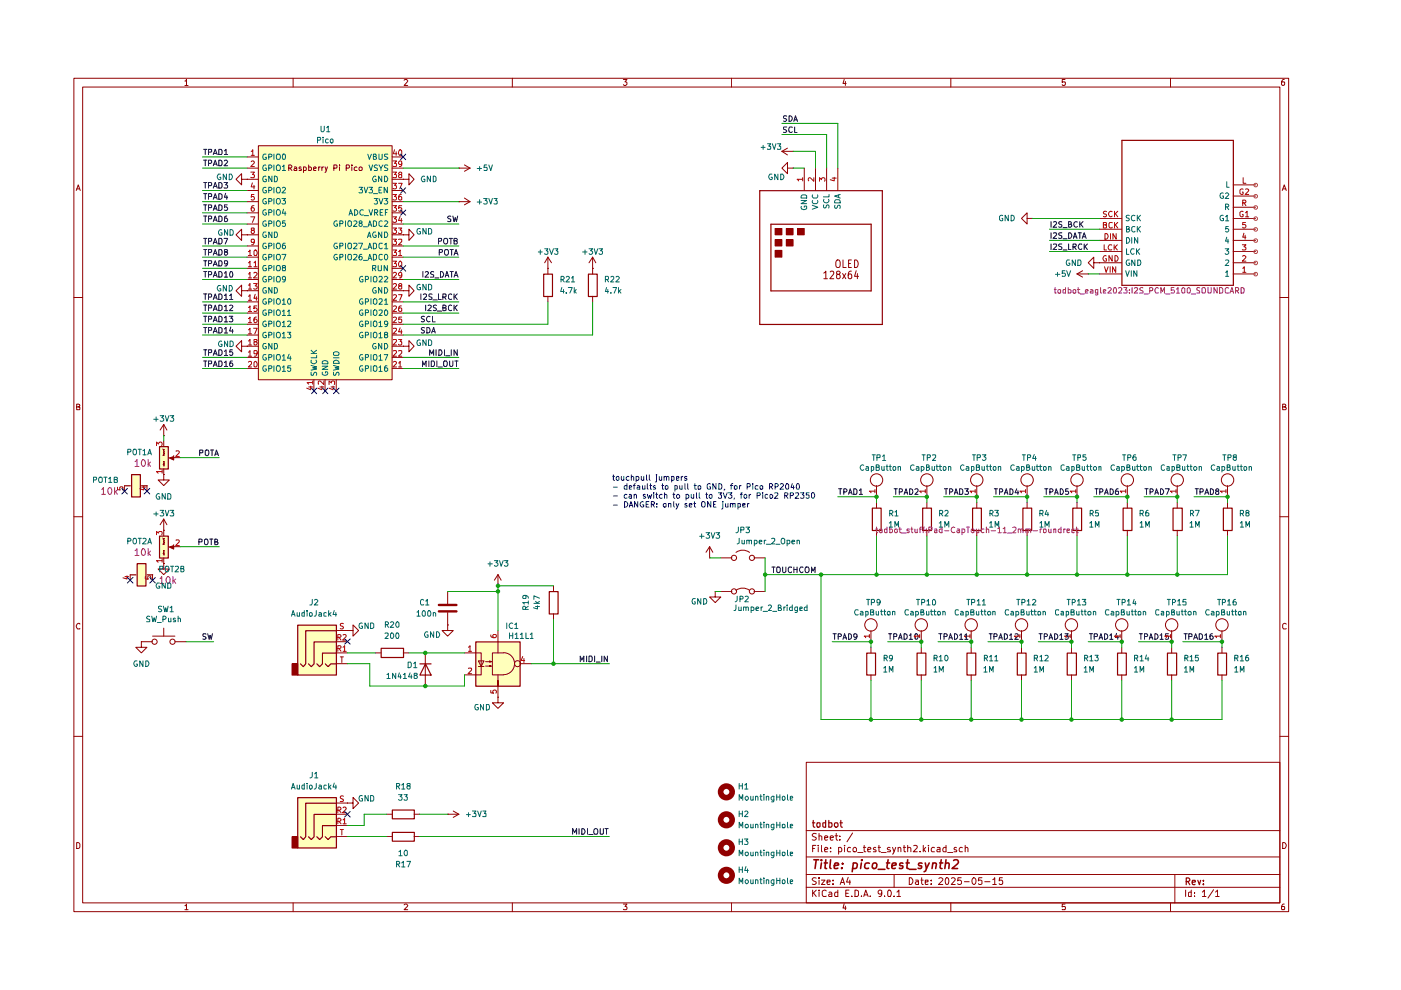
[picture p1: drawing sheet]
<svg xmlns="http://www.w3.org/2000/svg" width="297mm" height="210mm" viewBox="0 0 297 210" stroke-linecap="round" stroke-linejoin="round" font-family="sans-serif">
<g fill="none" stroke="#910000" stroke-width=".21">
<path d="M15.7 16.6h257.5v176.7h-257.5zM17.5 18.5h253.9v172.9h-253.9zM39.2 17.2h.2l.1-.4v1.3M39.2 18.1h.7M62.1 16.6v1.9M85.7 17l.2-.2h.3l.2 .3-.7 1h.7M108.6 16.6v1.9M132.2 16.8h.7l-.4 .6 .4 .1v.4l-.2 .2h-.4l-.1-.2M155.1 16.6v1.9M179 16.8l-.3 .9h.7M179.2 17.3v.8M201.6 16.6v1.9"/>
<path d="M225.8 16.8h-.6v.6h.6l.1 .1-.1 .5-.4 .1-.2-.2M248.2 16.6v1.9M272.3 16.8h-.3a.93 .93 0 0 0-.2 1.2h.5l.1-.5-.1-.1h-.5l-.1 .1M16.2 40.4l.4-1.2 .4 1.2M16.3 40h.5M271.9 40.4l.4-1.2 .4 1.2M272 40h.6M15.7 63.1h1.8M271.4 63.1h1.8M16.3 86.3h.4l.2-.3-.1-.2-.5-.1v1.2h.5l.1-.5-.2-.1M271.9 86.3l.6-.1v-.4l-.6-.1v1.2h.6l.2-.4-.3-.2M15.7 109.6h1.8"/>
<path d="M271.4 109.6h1.8M16.9 132.3l-.1-.1a.66 .66 0 0 0-.6 .4 .66 .66 0 0 0 .2 .7h.5M272.7 132.3l-.4-.1-.4 .3v.6l.2 .2h.6M15.7 156.1h1.8M271.4 156.1h1.8M16.3 178.6h.3l.3 .4v.6l-.3 .3h-.3zM170.9 161.6h100.5v29.8h-100.5zM170.9 176.1h100.5M172.3 179.9h.4M173 179.2h-.7v1.4M173.1 176.8l-.6-.1-.3 .3 .1 .3 .7 .2 .1 .2a.51 .51 0 0 1-.4 .4 .51 .51 0 0 1-.5 0M173.5 179.2v.1"/>
<path d="M173.5 179.7v.9M173.7 177.3l.3-.1 .2 .2v.7M173.7 176.7v1.4M174.2 179.2v1.2l.1 .2M174.8 177.6l.7-.1-.1-.2-.4-.1-.2 .2 .1 .7h.5M176 177.6l.7-.1-.1-.2-.4-.1-.2 .2 .1 .7h.5M176.1 179.7v.2M177 177.2h.6M177.3 176.7v1.2l.3 .2M177.8 179.7h.4a.59 .59 0 0 1 .1 .9h-.5M177.8 179.7v1.4M178.1 178v.1"/>
<path d="M178.1 177.3v.1M179.1 179.2v.1M179.1 179.7v.9M180.3 179.7h-.4a.59 .59 0 0 0-.1 .9h.5M180.8 176.6l-1.2 1.9M183 179.7h.6M183.2 179.2v1.2l.1 .2h.3M185.7 179.7h-.3l-.2 .2 .6 .4-.1 .3h-.5M186.2 179.7h.5M186.4 179.2v1.2v.2h.3M188.7 179.7a.35 .35 0 0 0-.4 0 .35 .35 0 0 0-.2 .3l.7 .3-.1 .3h-.6M189.2 179.7l.4 .9"/>
<path d="M189.9 179.7a2.02 2.02 0 0 1-.7 1.4M190.4 179.8l.3-.1h.2l.1 .9M190.4 179.7v.9M191.5 179.7h.5M191.7 179.2v1.2l.1 .2h.2M192.4 179.8l.1-.1a.36 .36 0 0 1 .6 .2v.7M192.4 179.2v1.4M193.7 179.3l.5-.1 .3 .5-.9 .9h.9M195.7 179.2v1.4M196.3 179.7l-.6 .6M196.8 179.2v.1M196.8 179.7v.9"/>
<path d="M198.1 179.7h-.4a.59 .59 0 0 0-.1 .9h.5M198.7 179.7h.6v.9h-.6v-.4l.6-.2M200.6 179.2v1.4l-.6-.1a.6 .6 0 0 1 .2-.8h.4M202.8 179.7h-.4l-.1 .2 .1 .3 .5 .1-.1 .3h-.5M204 179.7h-.4a.59 .59 0 0 0-.1 .9h.5M204.6 179.8l.2-.1h.3l.1 .9M204.6 179.2v1.4M271.9 178.6a.65 .65 0 0 1 .8 .7 .65 .65 0 0 1-.8 .6zM39.2 192h.2l.1-.3v1.2M39.2 192.9h.7M62.1 191.4v1.9M85.7 191.9l.2-.2h.3l.2 .2-.7 1h.7"/>
<path d="M108.6 191.4v1.9M132.2 191.7h.7l-.4 .5 .4 .2v.3l-.1 .2-.6-.1M155.1 191.4v1.9M170.9 188.1h100.5M170.9 185.4h100.5M170.9 181.7h100.5M172.3 188.7v1.4M172.5 189.3l.6 .8M173.1 186.2l-.6-.1-.3 .3 .3 .4 .6 .3a.51 .51 0 0 1-.4 .4 .51 .51 0 0 1-.5 0M173.1 188.7l-.8 .8M173.7 188.7v.2M173.7 186.1v.2"/>
<path d="M173.7 186.6v.9M173.7 189.1v1M174.2 186.6h.7l-.7 .9h.7M174.8 180.2l.7-.2-.1-.3h-.4l-.2 .2 .1 .7h.5M175.2 188.9l-.4-.2-.5 .4 .1 .8 .2 .2 .6-.1M175.3 187l.7-.1-.1-.3h-.5l-.1 .2 .1 .7h.5M175.8 189.2l.4-.1 .2 .3v.7h-.6l-.1-.4 .7-.2M176.1 180.5v.1M176.6 187.4v.1M176.6 186.6v.2M177.6 188.7v1.4h-.6v-.9h.6M178.1 187.5l.5-1.4 .5 1.4"/>
<path d="M178.3 187.1h.6M179 191.6l-.3 .9h.7M179.2 192.1v.8M179.3 189.4h.5M179.8 186l-.3 1h.8M180 188.7h-.7v1.4h.7M180.2 186.6v.9M180.6 190v.1M181.3 188.7h.3l.4 .4v.6l-.2 .4h-.5zM181.9 180.8h1.1M182.6 190v.1M183.1 190.1l.5-1.4 .5 1.4"/>
<path d="M183.2 189.7h.7M184 180.2l.7-.2-.2-.3h-.4l-.1 .7 .1 .2h.5M184.5 190v.1M186.9 180.8h1M186.9 189.3v.2l-.5 .1-.2-.3v-.3l.2-.3 .5 .2v.8l-.2 .4h-.3M187.5 190v.1M188.2 189l.3-.3a.78 .78 0 0 1 .6 .6 .78 .78 0 0 1-.3 .8l-.5-.1zM189.6 190v.1M189.6 185.4v2.7M190.2 189.1l.4-.4v1.4M190.2 190.1h.7M192.8 186.1a.72 .72 0 0 1 .8 .7 .72 .72 0 0 1-.8 .7z"/>
<path d="M194.1 186.6h.5l.1 .9M194.7 186.9h-.4l-.2 .3 .2 .3h.4M195.1 180.5v.1M195.2 186.6h.5M195.4 186.1v1.2l.3 .2M195.8 180.1l.5 .5M196.2 187l.6-.1v-.3h-.6v.9h.6M197.4 187.4v.1M197.4 186.6v.2M199.1 186.3v-.1a.47 .47 0 0 1 .8 .3l-.9 1h.9M200.5 186.3l.2-.2a.8 .8 0 0 1 .5 .7 .8 .8 0 0 1-.5 .7l-.2-.1-.1-.5zM200.9 180.8h1.1"/>
<path d="M201.6 191.4v1.9M201.8 186.3l.1-.2h.4l.2 .4-.8 1h.8M203.8 186.1h-.7l-.1 .7 .3-.2 .4 .1 .2 .6a.52 .52 0 0 1-.9 .1M204.5 186.9h1M206.4 186.1a.75 .75 0 0 1 .6 .7 .75 .75 0 0 1-.6 .7 .92 .92 0 0 1 0-1.4zM208.2 186.1h-.7l-.1 .7 .2-.2 .5 .1 .1 .7-.3 .1h-.3l-.2-.1M208.8 186.9h1.1M210.5 186.5l.4-.4v1.4M210.5 187.5h.7M212.5 186.1h-.6l-.1 .7 .2-.2 .5 .1v.8h-.5l-.2-.1M225.8 191.7h-.6v.6l.6-.1 .1 .2-.1 .5-.6-.1M248.2 191.4v1.9"/>
<path d="M249.1 185.4v6M251.4 188.7v1.4M252.6 188.7v1.4h-.5l-.1-.8 .2-.2 .4 .1M253.2 190v.1M253.2 189.2v.2M254.9 189.1l.5-.4v1.4M254.9 190.1h.8M257.3 188.6l-1.2 1.8M257.7 189.1l.4-.4v1.4M257.7 190.1h.8M272.3 191.7h-.3a.93 .93 0 0 0-.2 1.2h.5l.1-.5-.1-.2h-.5l-.1 .2"/>
<circle cx="181.3" cy="180.2" r=".44"/>
</g>
<g fill="none" stroke="#910000" stroke-width=".25">
<path d="M172.3 174.5h.5M172.4 173.9v1.2l.4 .3M173.3 174.5h.6v.7l-.3 .2-.4-.3zM175 174.5h-.5v.7l.2 .2 .3-.1M175 173.9v1.5M175.7 174.5h.6l.1 .2-.1 .6h-.6M175.7 173.9v1.5M177 174.5h.5l.2 .2v.4l-.3 .3-.5-.3zM178.1 174.5h.5M178.3 173.9v1.2l.3 .3M251.5 186.9h.5l.3-.3v-.2l-.3-.3h-.5v1.5M251.8 186.9l.5 .7"/>
<path d="M252.8 187.1l.6-.1v-.4h-.5l-.1 .2 .1 .7h.5M254 186.6l.3 1 .3-1M255.1 187.4v.2M255.1 186.6v.2"/>
</g>
<g fill="none" stroke="#910000" stroke-width=".34">
<path d="M172.6 182.3h1M173.1 182.3l-.3 1.8M174.2 182.3v.2M174.2 183l-.2 1.1M174.8 183h.6M175.1 182.3l-.2 1.8h.4M176.1 182.3l-.2 1.6 .3 .2M176.9 183.6l.9-.2-.1-.4h-.7l-.1 .9 .1 .2h.6M178.5 184v.1M178.6 183v.2M180.9 183h.5l.4 .3-.3 .8h-.7M180.9 183l-.2 1.8"/>
<path d="M182.6 183l-.1 1.1M182.7 182.3v.2M184.3 183h-.7l-.3 .8 .3 .3h.5M185.1 183.1l.2-.1h.4l.1 .1v.7l-.1 .3h-.4l-.3-.1zM186.2 184.3h1.4M188 183h.6M188.3 182.3l-.3 1.6 .5 .2M189.1 183.6l.9-.2v-.4a.6 .6 0 0 0-.9 .2v.9h.7M191.4 183h-.4l-.2 .2v.3l.6 .1-.1 .5h-.6M192.1 183h.7M192.4 182.3l-.1 1.8h.3M192.8 184.3h1.4"/>
<path d="M195.5 183h-.7v.5l.6 .1v.3l-.2 .2h-.6M196.2 183l.2 1.1M197 183l-.7 1.7-.4 .1M197.8 183.1l.2-.1h.5l-.1 1.1M197.8 183l-.2 1.1M199.2 183h.7M199.6 182.3l-.3 1.6 .4 .2M200.5 183.1l.2-.1h.5v1.1M200.6 182.3l-.3 1.8M202.2 182.5l.2-.2 .6 .1a.51 .51 0 0 1 0 .7l-1.2 1h1.2"/>
</g>
<g fill="#ffb">
<path d="M54.8 30.9h28.3v49.6h-28.3z"/>
<path d="M33.8 113.6h1.8v4.7h-1.8z"/>
<path d="M29 119.5h1.9v4.7h-1.9z"/>
<path d="M27.9 100.6h1.8v4.7h-1.8z"/>
<path d="M33.8 94.7h1.8v4.7h-1.8z"/>
<path d="M63.1 132.5h8.2v10.6h-8.2z"/>
<path d="M100.8 136.1h9.4v9.4h-9.4z"/>
<path d="M63.1 169.1h8.2v10.6h-8.2z"/>
</g>
<g fill="none" stroke="#0f0f0f" stroke-width=".21">
<path d="M43.2 31.7h.7M43.2 34h.7M43.2 38.7h.7M43.5 31.7v1.1M43.5 34v1.1M43.5 38.7v1.2M44.2 32.3l.7-.1v-.5h-.7v1.1M44.2 34.6h.5l.2-.1v-.4l-.2-.1h-.5v1.1M44.2 39.4h.5l.2-.2v-.3l-.2-.2h-.5v1.2M45.2 32.8l.4-1.1 .5 1.1M45.2 35.1l.4-1.1 .5 1.1M45.2 39.9l.4-1.2 .5 1.2"/>
<path d="M45.4 32.5h.5M45.4 34.8h.5M45.4 39.5h.5M46.4 31.7h.5l.2 .2v.6l-.2 .3h-.5zM46.4 34h.5l.2 .3v.6l-.2 .2h-.5zM46.4 38.7l.5 .1 .2 .2v.6l-.2 .3h-.5zM47.5 38.7h.8l-.5 .5 .5 .2v.3l-.2 .2-.6-.1M47.6 32l.3-.3v1.1M47.6 34.1l.4-.1 .3 .3-.8 .8h.8M47.6 32.8h.7M43.2 41.1h.7M43.2 55.3h.7"/>
<path d="M43.2 57.6h.7M43.2 43.4h.7M43.2 45.8h.7M43.2 50.5h.7M43.2 52.9h.7M43.5 41.1v1.1M43.5 43.4v1.2M43.5 45.8v1.2M43.5 50.5v1.2M43.5 52.9v1.2M43.5 55.3v1.1M43.5 57.6v1.2"/>
<path d="M44.2 41.7h.6l.1-.6h-.7v1.1M44.2 55.9h.5l.2-.2v-.3l-.7-.1v1.1M44.2 58.3h.5l.2-.2v-.4l-.2-.1h-.5v1.2M44.2 44h.6l.1-.5-.7-.1v1.2M44.2 46.4h.6l.1-.5-.7-.1v1.2M44.2 51.1h.7v-.5l-.7-.1v1.2M44.2 53.5l.7-.1v-.4l-.7-.1v1.2M45.2 42.2l.4-1.1 .5 1.1M45.2 56.4l.4-1.1 .5 1.1M45.2 58.8l.4-1.2 .5 1.2M45.2 44.6l.4-1.2 .5 1.2M45.2 47l.4-1.2 .5 1.2"/>
<path d="M45.2 51.7l.4-1.2 .5 1.2M45.2 54.1l.4-1.2 .5 1.2M45.4 41.9h.5M45.4 56h.5M45.4 58.4h.5M45.4 44.3h.5M45.4 46.7h.5M45.4 51.4h.5M45.4 53.8h.5M46.4 41.1h.3l.4 .2v.7l-.4 .2h-.3zM46.4 55.3h.5l.2 .2v.6l-.2 .3h-.5zM46.4 57.6l.5 .1 .2 .2v.6l-.2 .3h-.5z"/>
<path d="M46.4 43.4h.3l.4 .3v.7l-.4 .2h-.3zM46.4 45.8h.3l.4 .3v.6l-.4 .3h-.3zM46.4 50.5h.5l.2 .3v.6l-.4 .3h-.3zM46.4 52.9h.5l.2 .3v.6l-.4 .3h-.3zM47.5 50.5h.8l-.5 1.2M47.6 57.9l.3-.3v1.2M47.6 58.8h.7M47.8 53.4l-.2-.1 .1-.4h.4l.2 .2-.3 .3-.4 .1v.4l.2 .2h.2l.3-.3v-.2l-.3-.2M47.8 41l-.2 .8h.7M48.1 45.8l-.5 .3v.8h.6l.1-.4-.3-.3h-.2l-.2 .3M48.1 41.5v.7M48.2 43.4h-.6v.6l.4-.1 .3 .2-.1 .4h-.6"/>
<path d="M48.3 55.7l-.3 .3-.4-.1v-.5l.5-.1a.82 .82 0 0 1-.1 1.1h-.3M48.9 57.6a.75 .75 0 0 1 .3 1.2h-.3l-.2-.5 .1-.6zM43.2 69.4h.7M43.2 67.1h.7M43.2 76.5h.7M43.2 74.2h.7M43.2 64.7h.7M43.2 62.3h.7M43.5 62.3v1.2M43.5 64.7v1.2M43.5 67.1v1.1M43.5 69.4v1.2"/>
<path d="M43.5 74.2v1.2M43.5 76.5v1.2M44.2 70h.6l.1-.5-.7-.1v1.2M44.2 67.6h.6l.1-.5h-.7v1.1M44.2 77.1l.7-.1v-.4l-.7-.1v1.2M44.2 74.8l.7-.1v-.4l-.7-.1v1.2M44.2 65.3h.6l.1-.5-.7-.1v1.2M44.2 63h.5l.2-.2v-.3l-.2-.2h-.5v1.2M45.2 70.6l.4-1.2 .5 1.2M45.2 68.2l.4-1.1 .5 1.1M45.2 77.7l.4-1.2 .5 1.2M45.2 75.4l.4-1.2 .5 1.2"/>
<path d="M45.2 65.9l.4-1.2 .5 1.2M45.2 63.5l.4-1.2 .5 1.2M45.4 70.3h.5M45.4 67.9h.5M45.4 77.4h.5M45.4 75h.5M45.4 65.5h.5M45.4 63.2h.5M46.4 69.4h.3l.4 .3v.7l-.4 .2h-.3zM46.4 67.1h.3l.4 .2v.7l-.4 .2h-.3zM46.4 76.5h.5l.2 .3v.6l-.4 .3h-.3zM46.4 74.2h.5l.2 .2v.6l-.4 .4h-.3z"/>
<path d="M46.4 64.7h.3l.4 .2v.7l-.4 .3h-.3zM46.4 62.3l.5 .1 .2 .3v.5l-.4 .3h-.3zM47.6 69.8l.3-.4v1.2M47.6 67.4l.3-.3v1.1M47.6 76.9l.3-.4v1.2M47.6 74.5l.3-.3v1.2M47.6 65l.3-.3v1.2M47.6 62.7l.3-.4v1.2M47.6 70.6h.7M47.6 68.2h.7M47.6 77.7h.7M47.6 75.4h.7"/>
<path d="M47.6 65.9h.7M47.6 63.5h.7M48.6 67.1h.8l-.5 .4 .4 .1v.6h-.7M48.7 64.8l.4-.1 .3 .3-.8 .9h.8M48.7 62.7l.3-.4v1.2M48.7 63.5h.7M48.9 69.3l-.2 .9h.7M49.3 76.5h-.4l-.1 .3v.8h.5l.1-.4a.35 .35 0 0 0-.4-.2 .35 .35 0 0 0-.3 .2M49.3 74.2h-.5l-.1 .5h.6v.6l-.4 .1-.2-.2M49.3 69.8v.8M42.3 96l.7-.1v-.4l-.7-.1v1.2M43.5 95.6l.2-.2h.4a.86 .86 0 0 1-.1 1.2l-.5-.2z"/>
<path d="M44.6 95.4h.7M45 95.4v1.2M45.6 96.6l.3-1.2 .4 1.2M45.6 96.3h.6M42.2 114.9h.6v-.5l-.6-.1v1.2M43.3 114.5l.6-.2a.65 .65 0 0 1 .2 .7 .65 .65 0 0 1-.5 .5l-.3-.2zM44.4 114.3h.7M44.8 114.3v1.2M45.6 114.9l.5-.1v-.4l-.5-.1v1.2h.4l.2-.4-.3-.2M43.7 134.5h-.7v.3l.7 .4-.3 .4-.4-.1M44 134.4l.4 1.2 .1-.9 .3 .9 .2-1.2M163.7 120.2h.6"/>
<path d="M164 120.2v1.2M164.7 120.4l.1-.2h.5a.86 .86 0 0 1-.1 1.2l-.5-.2zM165.9 120.2v1l.2 .2h.3l.2-.2v-1M167.8 120.3l-.5-.1-.2 .3 .1 .7 .3 .2 .3-.2M168.3 120.2v1.2M168.3 120.7h.7M169 120.2v1.2M170.3 120.3l-.5-.1a.67 .67 0 0 0-.3 .7 .67 .67 0 0 0 .5 .5l.3-.2M170.9 120.2h.5a.77 .77 0 0 1-.2 1.2l-.3-.1a.87 .87 0 0 1 0-1.1zM172 121.4v-1.2l.4 .9 .4-.9v1.2M176.6 134.4h.7M177 134.4v1.2"/>
<path d="M177.7 135h.5l.2-.2-.1-.3-.6-.1v1.2M178.7 135.6l.4-1.2 .4 1.2M178.8 135.2h.6M179.9 134.4l.6 .2v.7l-.3 .3h-.3zM181.7 134.9l-.3 .2-.4-.1v-.5l.4-.1a.73 .73 0 0 1 0 1.2h-.3"/>
</g>
<g fill="none" stroke="#910000" stroke-width=".21">
<path d="M51.2 38v-1.2l-1.2 1.2 1.2 1.2v-1.2h1.2M52.4 38h.1M52.4 33.3h2.4M52.4 35.6h2.4M52.4 38h2.4M54.8 30.9h28.3v49.6h-28.3zM61.2 35.6h.4l.3-.2-.3-.4h-.4v1.2M61.5 35.6l.4 .6M62.4 35.5l.3-.1 .2 .2v.6h-.5l-.1-.3 .6-.3M63.8 35.5h-.4v.2l.4 .1v.4h-.4M64.3 35.5a.36 .36 0 0 1 .6 .1v.6h-.6M64.3 35.4v1.2"/>
<path d="M65.4 35v1.2h.5l.1-.2v-.5h-.6M66.5 35.8l.6-.2-.2-.2-.4 .2v.4v.2h.5M67.6 35.4v.8M67.9 35.4l-.3 .1v.1M68.2 35.4v.8M68.6 35.4l-.4 .2M68.9 35.4l.3 .8M69.4 35.4l-.3 1.1-.2 .1M70.8 35.6h.5l.2-.1v-.4l-.2-.1h-.5v1.2M72 35v.1M72 35.4v.8M73.4 35.6h.5l.2-.1v-.4l-.2-.1h-.5v1.2"/>
<path d="M74.6 35v.1M74.6 35.4v.8M75.7 35.5l-.3-.1-.3 .2v.4l.2 .2h.4M76.2 35.5h.5l.1 .5-.2 .2h-.3l-.2-.2zM83.1 33.3h2.4M83.1 35.6h2.4M83.1 38h2.4M51.2 49.8v-1.2l-1.2 1.2 1.2 1.2v-1.2h1.2M52.4 49.8h.1M52.4 40.4h2.4M52.4 42.8h2.4M52.4 45.1h2.4"/>
<path d="M52.4 47.5h2.4M52.4 49.8h2.4M52.4 52.2h2.4M52.4 54.5h2.4M52.4 56.9h2.4M52.4 59.3h2.4M83.1 40.4h2.4M83.1 42.8h2.4M83.1 45.1h2.4M83.1 47.5h2.4M83.1 49.8h2.4M83.1 52.2h2.4"/>
<path d="M83.1 54.5h2.4M83.1 56.9h2.4M83.1 59.3h2.4M51.2 73.4v-1.2l-1.2 1.2 1.2 1.2v-1.2h1.2M51.2 61.6v-1.1l-1.2 1.1 1.2 1.2v-1.2h1.2M52.4 73.4h.1M52.4 61.6h.1M52.4 61.6h2.4M52.4 64h2.4M52.4 66.4h2.4M52.4 68.7h2.4M52.4 71h2.4"/>
<path d="M52.4 73.4h2.4M52.4 75.8h2.4M52.4 78.1h2.4M83.1 61.6h2.4M83.1 64h2.4M83.1 66.4h2.4M83.1 68.7h2.4M83.1 71h2.4M83.1 73.4h2.4M83.1 75.8h2.4M83.1 78.1h2.4M66.5 80.5v2.4"/>
<path d="M68.9 80.5v2.4M71.3 80.5v2.4M150.5 118.3h.1M150.5 115.9l.6 1.2M150.5 115.9l-.8 1.2M150.5 115.9v2.4M152.8 118.3h2.4M156 117.1a2.4 2.4 0 0 1 2.9 0M159.9 118.3h2.3M30 136.1v1.1h-1.2l1.2 1.2 1.2-1.2h-1.2M30 136.1h.1M30 136.1h2.3"/>
<path d="M32.3 134.9h4.8M34.7 133.2v1.7M37.1 136.1h2.4M151.6 125.4v1.2h1.2l-1.2 1.2-1.1-1.2h1.1M151.6 125.4h.1M152.8 125.4h2.4M156 125.2a2.4 2.4 0 0 1 2.9 0M159.9 125.4h2.3M184.7 133.7v2.4M184.7 137.2v1.2M184.7 143.1v1.2"/>
<circle cx="155.6" cy="118.3" r=".55"/>
<circle cx="159.4" cy="118.3" r=".55"/>
<circle cx="32.8" cy="136.1" r=".55"/>
<circle cx="36.6" cy="136.1" r=".55"/>
<circle cx="155.6" cy="125.4" r=".55"/>
<circle cx="159.4" cy="125.4" r=".55"/>
<circle cx="184.7" cy="132.5" r="1.31"/>
</g>
<g fill="none" stroke="#b90000" stroke-width=".21">
<path d="M53.2 36.5h.7l-.4 .5h.3v.7l-.6-.1M53.3 32.1l.3-.4v1.2M53.3 34.3l.4-.2 .2 .4-.7 .8h.7M53.3 32.9h.6M53.5 38.8l-.2 .8h.7M53.8 39.3v.7M83.3 34.1h.8l-.4 .5h.3l.1 .2-.1 .5-.7-.1M83.3 36.5h.8l-.4 .5h.3l.1 .2-.1 .5-.7-.1M83.3 38.9h.8l-.4 .4 .4 .2-.1 .5h-.7M83.7 31.7l-.3 .9h.8M84 32.2v.7M84.5 38.9h.8l-.5 1.1"/>
<path d="M84.7 31.8l.2-.1 .3 .3v.8l-.2 .1h-.3l-.2-.4zM84.8 37l-.3-.3 .3-.2h.2l.2 .4-.4 .1-.3 .3 .2 .4 .5-.1v-.4l-.2-.2M85.2 34.6v.2l-.4 .1-.3-.3v-.2l.3-.3 .4 .2v.8l-.2 .2h-.3M52.7 53.3h.1l.2-.3v1.2M52.7 55.7h.1l.2-.3v1.2M52.7 58.1h.1l.2-.4v1.2M52.7 54.2h.6M52.7 56.6h.6M52.7 58.9h.6M53.2 46h.8l-.5 1.2M53.5 48.9l-.2-.3v-.3h.5v.5l-.5 .1v.1v.4l.2 .1 .4-.2-.1-.4h-.1M53.8 41.2h-.5v.6l.1-.1h.4v.6h-.5"/>
<path d="M53.8 43.6l-.4 .1-.1 .8a.35 .35 0 0 0 .3 .3 .35 .35 0 0 0 .3-.3l-.1-.4-.1-.1-.4 .3M53.8 55.7l.4-.3v1.2M53.8 57.9l.5-.2 .2 .4-.7 .8h.7M53.8 56.6h.7M53.9 51.2l-.1 .2h-.5v-.2v-.5l.5 .1a.85 .85 0 0 1-.2 1.1h-.3M54.1 53a.71 .71 0 0 1 .3 1.2h-.4l-.2-.2v-.7zM83.3 41.2h.8l-.4 .5 .4 .2-.1 .4h-.7M83.3 43.6h.8l-.4 .4 .3 .1v.6h-.7M83.3 46h.8l-.4 .4 .4 .3-.1 .4-.5 .1-.2-.2M83.3 48.3h.8l-.4 .5 .4 .2-.1 .4-.5 .1-.2-.1M83.3 50.7h.8l-.4 .4 .3 .1v.6l-.5 .1-.2-.2M83.3 53h.8l-.4 .5h.3l.1 .2-.1 .5-.7-.1"/>
<path d="M83.3 55.4h.8l-.4 .5h.3l.1 .1-.1 .6-.7-.1M83.4 57.9l.4-.2 .3 .4-.8 .8h.8M84.5 48.3h.7l-.4 .5 .4 .1v.5l-.2 .1h-.3l-.2-.1M84.5 50.8h.7v.4l-.7 .7h.7M84.5 53.3h.2l.1-.3v1.2M84.5 54.2h.7M84.7 55.5l.2-.1 .3 .2v.8l-.2 .2h-.3l-.2-.5zM84.8 45.9l-.3 .8h.8M85.1 41.2h-.3a.73 .73 0 0 0 0 1.2l.4-.1v-.5l-.4-.1-.3 .2M85.1 46.3v.9M85.2 43.6h-.6l-.1 .6 .2-.2h.3l.2 .2v.5h-.7M85.2 58.3v.1l-.4 .1-.2-.1-.1-.4 .3-.3 .4 .2v.8l-.2 .2h-.3"/>
<path d="M52.7 60.5h.1l.2-.4v1.2M52.7 62.8l.3-.3v1.2M52.7 65.2l.3-.3v1.1M52.7 67.6l.3-.4v1.2M52.7 69.9l.3-.3v1.2M52.7 72.3l.3-.3v1.2M52.7 74.7l.3-.4v1.2M52.7 76.8l.1-.2h.4l.1 .2v.3l-.6 .7h.6M52.7 61.3h.6M52.7 63.7h.6M52.7 66h.6M52.7 68.4h.6"/>
<path d="M52.7 70.8h.6M52.7 73.2h.6M52.7 75.5h.6M53.8 60.1h.7l-.4 .5 .4 .2-.1 .4h-.6M53.8 69.6h.7l-.5 1.2M54 72.5l-.2-.4 .6-.1 .1 .2-.2 .3-.5 .1v.4l.2 .2h.3l.2-.3v-.3l-.2-.1M54.1 62.4l-.3 .8h.7M54.1 76.6a.71 .71 0 0 1 .3 1.2h-.4l-.2-.2v-.7zM54.4 67.2l-.6 .3v.7l.5 .2 .2-.2v-.3l-.2-.3h-.3l-.2 .3M54.4 62.9v.8M54.4 64.9h-.6v.5l.5-.1 .2 .2-.1 .5h-.6M54.5 74.8l-.1 .2h-.5l-.1-.6 .6-.1 .1 .2-.1 .9-.5 .1"/>
<path d="M83.4 60.3l.4-.2 .3 .4-.8 .8h.8M83.4 62.6l.4-.1 .3 .3-.8 .9h.8M83.4 64.9h.4l.3 .3-.8 .8h.8M83.4 67.3l.4-.1 .3 .4-.8 .8h.8M83.4 69.7l.6-.1 .1 .3-.8 .9h.8M83.4 72.1l.6-.1 .1 .3-.8 .9h.8M83.4 74.4l.6-.1 .1 .4-.8 .8h.8M83.4 76.8l.4-.2 .3 .4-.8 .8h.8M84.5 62.5h.8l-.5 1.2M84.5 72h.7l-.4 .4 .4 .1v.5l-.2 .2h-.3l-.2-.2M84.5 74.4h.7v.4l-.7 .7h.7M84.5 77h.2l.1-.4v1.2"/>
<path d="M84.5 77.8h.7M84.8 60.6l-.3-.2 .3-.3h.2l.2 .4-.4 .1-.3 .3 .3 .4 .4-.1v-.5l-.2-.1M84.8 69.5l-.3 .9h.8M85.1 64.9h-.3a.73 .73 0 0 0 0 1.1h.4v-.6l-.4-.1-.3 .2M85.1 69.9v.9M85.2 67.2h-.6l-.1 .6 .2-.2h.3l.2 .2v.4l-.2 .2h-.3l-.2-.2M65.4 82h.9M65.9 81.9v.7l-.9-.3M66.3 81.1h-1.2l.3 .3M66.3 80.8v.6M67.8 82h.9M68.2 81.9v.7l-.8-.3"/>
<path d="M68.7 80.8v.7l-.9-.7-.3 .1 .1 .5M69.8 81.5v-.7l.5 .4 .1-.4h.4l.2 .1-.1 .6M70.2 82h.8M70.6 81.9v.7l-.8-.3M184.3 134.9h-1.1l.4 .3M184.3 134.5v.7"/>
</g>
<g fill="none" stroke="#006665" stroke-width=".21">
<path d="M56.4 32.7h-.4l-.2 .2v.8l.6 .1 .1-.4h-.3M56.4 35.1l-.1-.1a.66 .66 0 0 0-.6 .4 .66 .66 0 0 0 .3 .8l.5-.1v-.5h-.3M56.4 37.4l-.1-.1a.66 .66 0 0 0-.6 .5 .66 .66 0 0 0 .3 .7l.5-.1v-.4h-.3M56.4 39.8l-.1-.1a.66 .66 0 0 0-.6 .5 .66 .66 0 0 0 .3 .7l.5-.1v-.4h-.3M57 33.3l.6-.1 .1-.3-.2-.2h-.5v1.1M57 35.6h.4l.3-.2-.3-.4h-.4v1.2M57.7 37.3v1.2l-.7-1.2v1.2M58.1 32.7v1.1M58.1 35v1.2M58.1 39.7v1.2M58.2 37.3a.66 .66 0 0 1 .6 .5 .66 .66 0 0 1-.2 .7h-.4zM58.7 35.1l.2-.1 .4 .1a.87 .87 0 0 1 0 1.1h-.5l-.2-.4z"/>
<path d="M58.7 39.9l.2-.2 .4 .1a.87 .87 0 0 1 0 1.1h-.5l-.2-.3zM58.8 32.7h.5a.87 .87 0 0 1 0 1.1h-.5a.87 .87 0 0 1 0-1.1zM59.9 35.3l.3-.3v1.2M59.9 39.9l.4-.2 .2 .3-.7 .9h.7M59.9 36.2h.6M59.9 32.8l.1-.1a.6 .6 0 0 1 .6 .4 .6 .6 0 0 1-.2 .7l-.5-.1zM76.1 39.7h.8l-.4 .5 .4 .2v.3l-.2 .2-.6-.1M77.2 39.7l.4 1.2 .4-1.2M78 32.7l.3 1.1 .4-1.1M78.2 35l.5 1.2 .3-1.2M78.2 39.7h.8l-.4 .5 .4 .2v.3l-.2 .2-.6-.1M79.2 33.2h.5v-.5h-.5v1.1h.5l.1-.4-.3-.2"/>
<path d="M79.7 37.4l-.1-.1a.66 .66 0 0 0-.6 .5 .66 .66 0 0 0 .2 .7l.6-.1v-.4h-.3M80 35.1l-.4-.1-.3 .2 .1 .3 .6 .2v.4l-.7 .1M80.3 32.7l.1 1.1h.5l.1-.2v-.9M80.3 35l.5 .6 .4-.6M80.8 35.6v.6M80.9 37.3v1.2l-.6-1.2v1.2M80.9 39.7h-.6v1.2h.6M81.5 37.3a.66 .66 0 0 1 .7 .5 .66 .66 0 0 1-.2 .7h-.5zM82.1 39.7v1.2l-.7-1.2v1.2M82.2 32.7l-.7 .1v.3l.7 .4-.2 .3h-.5M82.2 35.1l-.5-.1-.2 .1v.4l.7 .3-.2 .4h-.5M56.4 42.2l-.3-.1a.61 .61 0 0 0-.4 .6 .61 .61 0 0 0 .5 .6l.3-.1v-.4h-.3"/>
<path d="M56.4 44.5l-.3-.1a.61 .61 0 0 0-.4 .7 .61 .61 0 0 0 .5 .5h.3v-.5h-.3M56.4 46.9l-.3-.1a.61 .61 0 0 0-.4 .6 .61 .61 0 0 0 .5 .6l.3-.1v-.4h-.3M56.4 49.2h-.4a.67 .67 0 0 0-.3 .7 .67 .67 0 0 0 .5 .5l.3-.2v-.3h-.3M56.4 51.6h-.4a.67 .67 0 0 0-.3 .6 .67 .67 0 0 0 .5 .5l.3-.1v-.4h-.3M56.4 53.9h-.4a.67 .67 0 0 0-.3 .7 .67 .67 0 0 0 .5 .5l.3-.2v-.3h-.3M56.4 56.3h-.4l-.2 .2-.1 .4 .3 .5 .5-.1v-.4h-.3M56.4 58.7l-.1-.1a.66 .66 0 0 0-.6 .5 .66 .66 0 0 0 .3 .7l.5-.1v-.4h-.3M57 40.4h.4l.3-.3-.3-.4h-.4v1.2M57 42.7h.5l.2-.2-.1-.3-.6-.1v1.2M57 45h.5l.2-.1-.1-.4-.6-.1v1.2M57 47.4h.5l.2-.2-.1-.3-.6-.1v1.2M57 52.2l.6-.1 .1-.4-.2-.1h-.5v1.1"/>
<path d="M57 54.5l.6-.1 .1-.3-.2-.2h-.5v1.2M57 56.9h.4l.3-.4-.2-.2h-.5v1.1M57 59.3h.4l.3-.5-.3-.2h-.4v1.2M57.7 49.2v1.2l-.7-1.2v1.2M58.1 42.1v1.2M58.1 44.4v1.2M58.1 46.8v1.2M58.1 51.6v1.1M58.1 53.9v1.2M58.1 56.3v1.1M58.1 58.6v1.2M58.2 49.2h.4a.66 .66 0 0 1 .2 .7 .66 .66 0 0 1-.6 .5z"/>
<path d="M58.7 42.2l.2-.1a.6 .6 0 0 1 .6 .6 .6 .6 0 0 1-.6 .6l-.3-.5zM58.7 44.6l.2-.2a.6 .6 0 0 1 .6 .6 .6 .6 0 0 1-.6 .6l-.3-.4zM58.7 47l.2-.2a.6 .6 0 0 1 .6 .6 .6 .6 0 0 1-.6 .6l-.3-.4zM58.7 58.8l.2-.2 .4 .1a.87 .87 0 0 1 0 1.1h-.5l-.2-.4zM58.8 51.6h.5a.77 .77 0 0 1-.2 1.1h-.3a.87 .87 0 0 1 0-1.1zM58.8 53.9h.5a.77 .77 0 0 1-.2 1.2l-.3-.1a.87 .87 0 0 1 0-1.1zM58.8 56.3h.5l.1 .3-.1 .8h-.5l-.2-.3zM59.8 42.1h.7l-.4 .4 .4 .1v.6h-.7M59.8 53.9h.8l-.5 1.2M60.1 44.4l-.2 .8h.7M60.1 56.7l-.2-.1v-.3h.6v.4h-.4l-.2 .3v.4h.6v-.4l-.2-.3M60.5 46.8h-.6v.6l.1-.2 .5 .1v.6h-.6"/>
<path d="M60.5 51.6h-.4l-.2 .2v.9h.6v-.5a.35 .35 0 0 0-.3-.2 .35 .35 0 0 0-.3 .2M60.5 44.9v.7M60.5 59.1a.35 .35 0 0 1-.3 .3 .35 .35 0 0 1-.3-.3v-.4h.6v.8l-.2 .3h-.4M71.5 46.9a.54 .54 0 0 0-.7 .6 .54 .54 0 0 0 .7 .4v-.4h-.2M71.5 51.6h-.5a.67 .67 0 0 0-.2 .6 .67 .67 0 0 0 .5 .5l.2-.1v-.4h-.2M71.5 53.9h-.5a.67 .67 0 0 0-.2 .7 .67 .67 0 0 0 .5 .5l.2-.2v-.3h-.2M72.1 47.4h.5v-.5l-.5-.1v1.2M72.1 52.2l.5-.1v-.5h-.5v1.1M72.1 54.5l.5-.1v-.5h-.5v1.2M73.2 46.8v1.2M73.2 51.6v1.1M73.2 53.9v1.2"/>
<path d="M73.9 51.6h.4l.2 .1v.9l-.5 .1a.86 .86 0 0 1-.1-1.1zM73.9 53.9h.4l.2 .2v.8l-.5 .2a.86 .86 0 0 1-.1-1.2zM74 45.6l.3-1.2 .5 1.2M74 46.8l.5 .2v.8l-.5 .2a.78 .78 0 0 1 0-1.2zM74.1 45.3h.6M75 46.9l.4-.1 .3 .4-.8 .8h.8M75 51.6h.5l.2 .3-.8 .8h.8M75 54l.5-.1 .2 .4-.8 .8h.8M75.2 44.4a.6 .6 0 0 1 .7 .6 .6 .6 0 0 1-.7 .6zM76 51.6h.9l-.5 1.1M76.4 47.3l-.3-.2a.35 .35 0 0 1 .4-.3 .35 .35 0 0 1 .3 .3l-.3 .2a.36 .36 0 0 0-.4 .4 .36 .36 0 0 0 .5 .3 .36 .36 0 0 0 .1-.6l-.2-.1M76.7 53.9h-.3l-.2 .3v.8h.5l.1-.4a.35 .35 0 0 0-.3-.3 .35 .35 0 0 0-.4 .3"/>
<path d="M76.9 58.7l-.1-.1a.66 .66 0 0 0-.6 .5 .66 .66 0 0 0 .3 .7l.5-.1v-.4h-.3M77 44.5l-.2-.1a.6 .6 0 0 0-.5 .6 .6 .6 0 0 0 .5 .6h.2M77 48.1h.9M77 52.8h.9M77 55.2h.9M77.2 45.7h.9M77.5 59.3l.6-.1v-.5l-.6-.1v1.2M77.9 50.4l.4-1.2 .4 1.2M78.1 48l.3-1.2 .4 1.2M78.1 52.7l.3-1.1 .4 1.1M78.1 55.1l.3-1.2 .4 1.2M78.1 50h.5"/>
<path d="M78.1 47.7h.6M78.1 52.4h.6M78.1 54.8h.6M78.2 44.4l.5 1.2 .3-1.2M78.7 58.6v1.2M79 56.9h.5l.2-.2v-.3l-.7-.1v1.1M79.2 46.8h.3l.3 .3v.7l-.3 .2h-.3zM79.2 51.6h.5l.1 .2v.6l-.3 .3h-.3zM79.2 53.9h.5l.1 .3v.6l-.3 .3h-.3zM79.2 58.8l.5-.2a.86 .86 0 0 1 .1 1.2h-.5l-.1-.2zM79.2 41.1h.9M79.3 42.1h.7l-.3 .4 .3 .2v.5h-.7"/>
<path d="M79.3 56.9l.4 .5M79.4 45h.6v-.5l-.6-.1v1.2M79.7 49.2h-.5a.67 .67 0 0 0-.2 .7 .67 .67 0 0 0 .5 .5l.3-.2v-.3h-.3M79.7 45l.4 .6M80.2 56.3v.9l.1 .2 .6-.1v-1M80.3 42.1l.5 1.2 .4-1.2M80.3 58.8l.2-.2h.4l.1 .2v.3l-.7 .7h.7M80.3 40.3h.5M80.6 45h.4M80.9 49.2v1.2l-.6-1.2v1.2M81 46.9a.45 .45 0 0 0-.7 .2v.7a.45 .45 0 0 0 .7 .1M81 51.6h-.5l-.2 .2 .1 .8 .3 .1 .3-.1"/>
<path d="M81 54l-.5-.1-.2 .3 .1 .7 .3 .2 .3-.2M81.2 44.4h-.6v1.2h.6M81.4 42.1h.8l-.4 .4 .4 .3-.1 .4h-.7M81.5 46.9l.5-.1 .2 .4-.8 .8h.8M81.5 49.2h.5a.66 .66 0 0 1 .2 .7 .66 .66 0 0 1-.7 .5zM81.5 51.9l.4-.3v1.1M81.5 54.1l.2-.2a.6 .6 0 0 1 .6 .5 .6 .6 0 0 1-.3 .6l-.2 .1-.3-.2zM81.5 58.8l.5-.2 .2 .3-.8 .9h.8M81.5 52.7h.7M81.7 45h.3M82.1 56.3v1.1l-.7-1.1v1.1M82.2 44.4h-.5v1.2"/>
<path d="M56.4 61h-.1a.66 .66 0 0 0-.6 .4 .66 .66 0 0 0 .3 .7h.5v-.5h-.3M56.4 63.4l-.3-.1a.61 .61 0 0 0-.4 .7 .61 .61 0 0 0 .5 .5l.3-.1v-.4h-.3M56.4 65.8l-.3-.1a.61 .61 0 0 0-.4 .6 .61 .61 0 0 0 .5 .6l.3-.1v-.4h-.3M56.4 68.2l-.3-.1a.61 .61 0 0 0-.4 .6 .61 .61 0 0 0 .5 .6l.3-.1v-.5h-.3M56.4 70.5l-.3-.1a.61 .61 0 0 0-.4 .7 .61 .61 0 0 0 .5 .5l.3-.1v-.4h-.3M56.4 72.8h-.4a.67 .67 0 0 0-.3 .7 .67 .67 0 0 0 .5 .5l.3-.2v-.3h-.3M56.4 75.2h-.4a.67 .67 0 0 0-.3 .7 .67 .67 0 0 0 .5 .5l.3-.2v-.3h-.3M56.4 77.6h-.4a.67 .67 0 0 0-.3 .6 .67 .67 0 0 0 .5 .5l.3-.1v-.4h-.3M57 64h.4l.3-.2-.3-.5h-.4v1.2M57 66.3h.5l.2-.2-.1-.3-.6-.1v1.2M57 68.7h.5l.2-.2-.1-.3-.6-.1v1.2M57 71h.5l.2-.1-.1-.4-.6-.1v1.2"/>
<path d="M57 75.8l.6-.1 .1-.3-.2-.2h-.5v1.2M57 78.1h.6l.1-.4-.2-.1h-.5v1.1M57.7 61v1.1l-.7-1.1v1.1M57.7 72.8v1.2l-.7-1.2v1.2M58.1 63.3v1.2M58.1 65.7v1.2M58.1 68.1v1.2M58.1 70.4v1.2M58.1 75.2v1.2M58.1 77.6v1.1M58.2 61a.66 .66 0 0 1 .6 .4 .66 .66 0 0 1-.2 .7h-.4zM58.2 72.8h.4a.66 .66 0 0 1 .2 .8 .66 .66 0 0 1-.6 .4z"/>
<path d="M58.7 63.5l.2-.2a.6 .6 0 0 1 .6 .6 .6 .6 0 0 1-.6 .6l-.3-.4zM58.7 70.6l.2-.2a.6 .6 0 0 1 .6 .6 .6 .6 0 0 1-.6 .6l-.3-.4zM58.8 65.8l.1-.1a.6 .6 0 0 1 .6 .6 .6 .6 0 0 1-.6 .6l-.3-.4zM58.8 68.2l.1-.1a.6 .6 0 0 1 .6 .6 .6 .6 0 0 1-.6 .6l-.3-.5zM58.8 75.2h.5a.77 .77 0 0 1-.2 1.2l-.3-.1a.87 .87 0 0 1 0-1.1zM58.8 77.6h.5a.77 .77 0 0 1-.2 1.1h-.3a.87 .87 0 0 1 0-1.1zM59.9 63.7l.3-.4v1.2M59.9 66l.3-.3v1.2M59.9 68.4l.3-.3v1.2M59.9 70.8l.3-.4v1.2M59.9 75.5l.3-.3v1.2M59.9 77.9l.3-.3v1.1"/>
<path d="M59.9 64.5h.6M59.9 66.9h.6M59.9 69.3h.6M59.9 71.6h.6M59.9 76.4h.6M59.9 78.7h.6M61 66l.3-.3v1.2M61 68.2h.6v.4l-.6 .7h.6M61 70.4h.6l-.3 .5 .3 .1v.5h-.6M61 66.9h.6M61.1 63.4l.3-.1 .2 .3v.7l-.3 .2a.74 .74 0 0 1-.2-1.1zM61.3 75.1l-.3 .8h.7"/>
<path d="M61.6 75.5v.9M61.6 77.6h-.6v.5h.6v.5l-.1 .1h-.4l-.1-.1M66 78.9v.6h.5l.1-.5 .3-.1 .2 .3v.4M66 77.5l1.1 .3-.8 .2 .8 .2-1.1 .3M66 74.9h1.1M66 74.3l.6 .6M66 76.4v.5a.67 .67 0 0 0 .6 .2 .67 .67 0 0 0 .5-.5l-.1-.2M67.1 75.4v.5h-1.1M67.1 74.3l-.6 .5M68.3 78.9v.4a.67 .67 0 0 0 .7 .3 .67 .67 0 0 0 .5-.5l-.2-.3h-.3v.3M68.3 77.6h1.2l-1.2 .7h1.2M68.3 76.7a.66 .66 0 0 1 .8-.2 .66 .66 0 0 1 .4 .6h-1.2z"/>
<path d="M70.7 78.9v.6h.5l.2-.5 .2-.1 .3 .3-.1 .4M70.7 77.5l1.2 .3-.9 .2 .9 .2-1.2 .3M70.7 76.6a.66 .66 0 0 1 .7-.2 .66 .66 0 0 1 .5 .6h-1.2zM70.7 74.8a.86 .86 0 0 1 1.2 0l-.2 .6h-.8l-.2-.2zM70.7 75.9h1.2M76.9 63.4h-.4l-.3 .4 .1 .5 .3 .2 .4-.1v-.4h-.3M76.9 65.8a.54 .54 0 0 0-.7 .6 .54 .54 0 0 0 .8 .4v-.4h-.3M76.9 68.2a.54 .54 0 0 0-.7 .5 .54 .54 0 0 0 .8 .5v-.5h-.3M76.9 70.5a.54 .54 0 0 0-.7 .6 .54 .54 0 0 0 .8 .4v-.4h-.3M76.9 75.2h-.4a.67 .67 0 0 0-.3 .7 .67 .67 0 0 0 .5 .5l.3-.2v-.3h-.3M76.9 77.6h-.4a.67 .67 0 0 0-.3 .6 .67 .67 0 0 0 .5 .5l.3-.1v-.4h-.3M77.5 64l.6-.1v-.5l-.6-.1v1.2"/>
<path d="M77.5 66.3h.6v-.5l-.6-.1v1.2M77.5 68.7h.6v-.5l-.6-.1v1.2M77.5 71h.6v-.5l-.6-.1v1.2M77.5 75.8l.6-.1v-.5h-.6v1.2M77.5 78.1h.6v-.5h-.6v1.1M78.7 63.3v1.2M78.7 65.7v1.2M78.7 68.1v1.2M78.7 70.4v1.2M78.7 75.2v1.2M78.7 77.6v1.1M79.2 63.5l.5-.2a.65 .65 0 0 1 .2 .7 .65 .65 0 0 1-.5 .5l-.2-.2z"/>
<path d="M79.2 65.9l.5-.2a.65 .65 0 0 1 .2 .7 .65 .65 0 0 1-.5 .5l-.2-.2zM79.2 68.2l.5-.1a.65 .65 0 0 1 .2 .7 .65 .65 0 0 1-.5 .5l-.2-.2zM79.2 70.6l.5-.2a.65 .65 0 0 1 .2 .7 .65 .65 0 0 1-.5 .5l-.2-.1zM79.2 75.4l.1-.2h.5a.86 .86 0 0 1-.1 1.2l-.5-.2zM79.2 77.7l.1-.1h.5a.86 .86 0 0 1-.1 1.1l-.5-.1zM79.7 61h-.1a.66 .66 0 0 0-.6 .4 .66 .66 0 0 0 .2 .7h.6v-.5h-.3M79.7 72.8h-.5a.67 .67 0 0 0-.2 .7 .67 .67 0 0 0 .5 .5l.3-.2v-.3h-.3M80.3 63.5l.2-.2h.4l.1 .2v.3l-.7 .7h.7M80.3 65.8h.7v.4l-.7 .7h.7M80.3 68.4l.4-.3v1.2M80.3 70.8l.4-.4v1.2M80.3 75.5l.4-.3v1.2"/>
<path d="M80.3 77.9l.4-.3v1.1M80.3 69.3h.7M80.3 71.6h.7M80.3 76.4h.7M80.3 78.7h.7M80.9 61v1.1l-.6-1.1v1.1M80.9 72.8v1.2l-.6-1.2v1.2M81.4 75.2h.8l-.5 1.2M81.5 61a.66 .66 0 0 1 .7 .4 .66 .66 0 0 1-.2 .7h-.5zM81.5 63.7l.4-.4v1.2M81.5 72.8h.5a.66 .66 0 0 1 .2 .8 .66 .66 0 0 1-.7 .4zM81.5 64.5h.7"/>
<path d="M81.6 65.8l.3-.1a.64 .64 0 0 1 .3 .6 .64 .64 0 0 1-.4 .6l-.3-.3zM81.7 71l-.2-.1v-.4h.6v.4l-.6 .1v.5l.2 .1h.3l.2-.2-.2-.4M82 77.6h-.3l-.2 .2v.8l.5 .1 .2-.2v-.3l-.2-.2-.5 .1v.1M82.2 68.6l-.2 .2-.5-.1v-.5l.5-.1a.73 .73 0 0 1-.1 1.2h-.3"/>
</g>
<path d="M33.8 113.7h1.9v4.6h-1.9zM183.8 138.5h1.8v4.6h-1.8z" fill="none" stroke="#910000" stroke-width=".25"/>
<g fill="none" stroke="#910000" stroke-width="1.2">
<circle cx="154" cy="167.9" r="1.23"/>
<circle cx="154" cy="173.8" r="1.23"/>
<circle cx="154" cy="179.7" r="1.23"/>
<circle cx="154" cy="185.6" r="1.23"/>
</g>
<path d="M35.8 116l1.1-.5v1z" fill="#910000"/>
<g fill="none" stroke="#910000" stroke-width=".21">
<path d="M34.7 92.4h.1M34.7 90v2.4M34.7 90l.7 1.2M34.7 90l-.7 1.2M26.4 103v1.1M31.2 103v1.1M34.6 117.2l.2 .1M34.6 115.2h.2M34.6 117.1h.2M34.6 116.9l.3 .2M34.6 114.9h.2M34.7 114.6v.1"/>
<path d="M34.7 117.1v.2M34.7 119.5v1.1h-1.2l1.2 1.2 1.2-1.2h-1.2M34.7 119.5h.1M34.7 112.4h.1M34.7 100.6v1.2h-1.2l1.2 1.2 1.2-1.2h-1.2M34.7 100.6h.1M34.7 110.1v3.5M34.7 118.3v1.2M34.7 110.1l.7 1.2M34.7 110.1l-.7 1.2M34.8 115.4l-.1-.1-.1 .1h.2M34.8 117.6h-.2"/>
<path d="M34.8 117.4h-.1l.1 .1M34.8 116.7h-.2l.1 .1M34.8 115l-.1 .1h.2M34.8 114.8l-.1 .1M34.8 114.6l-.2 .1M34.8 114.3v-.1h-.2l.3 .4M34.8 116.6v.2M34.8 115.3v.1M36.2 115.9h2.1M36.8 115.5v.9l-1.1-.5M27.6 121.8v1.2M32.3 121.8v1.2"/>
</g>
<path d="M24.9 103.3v.5l.6 .1-.1-.6h.7l-.1 .6M30.1 103.3h.7M30.5 103.1v.8l-.9-.3M33.2 113.4v-.7l.4 .3 .2-.3h.5v.7M34.4 118.9h-1.2l.3 .3M34.4 118.5v.7M37.3 114.6l.5-.1 .2 .3-.7 .9h.7M26.5 122.3h.8M26.9 122.1v.7l-.8-.3M30.8 122.2v.6h.6l-.1-.5 .2-.2h.3l.2 .2-.1 .5" fill="none" stroke="#b90000" stroke-width=".21"/>
<path d="M33.8 94.7h1.9v4.7h-1.9zM26.5 103h1.1zM27.9 100.6h1.9v4.8h-1.9zM29.1 119.5h1.8v4.7h-1.8zM30 103h1.2zM27.6 121.9h1.2zM31.2 121.9h1.2z" fill="none" stroke="#910000" stroke-width=".25"/>
<path d="M35.8 97.1l1.1-.5v1z" fill="#910000"/>
<g fill="none" stroke="#910000" stroke-width=".21">
<path d="M165.8 32.1l1.2 .8M165.8 32.1h2.3M167 35.6v-1.1l-1.2 1.1 1.2 1.2v-1.2h1.1M167 31.4l-1.2 .7M168.1 35.6h.1M168.1 32.1h.1M125.6 56.9h.1M125.6 54.5v3.6M125.6 54.5l-.7 1.2M125.6 54.5l.7 1.2M125.6 62.8v1.2M34.6 98.3l.2 .1"/>
<path d="M34.6 96.3h.2M34.6 95.4h.2M34.6 97.9l.3 .3M34.6 96h.2M34.6 95.5l.3 .2M34.7 95.7v.1M34.7 98.2v.1M34.7 98.3v.1M34.7 93.5v1.2M34.7 99.4v1.2M34.8 96.6l-.1-.2-.1 .2h.2M34.8 98.7l-.2 .1"/>
<path d="M34.8 98.5h-.1l.1 .1M34.8 98.2l-.2 .1M34.8 97.8h-.2l.1 .1M34.8 96.1l-.1 .1h.2M34.8 95.9l-.1 .1M34.8 95.7l-.2 .1M34.8 97.7v.2M34.8 96.4v.1M36.2 97h2.1M36.8 96.6v.9l-1.1-.5M185.8 103v2.3M105.6 124.2h.1"/>
<path d="M105.6 121.8l.7 1.2M105.6 121.8l-.8 1.2M105.6 121.8v2.4"/>
<circle cx="185.8" cy="101.8" r="1.31"/>
</g>
<path d="M33.2 94.5v-.8l.4 .4 .3-.4 .4 .1v.7M34.4 100h-1.2l.3 .3M34.4 99.7v.6M37.3 95.7l.5-.1 .2 .3-.7 .9h.7M185.5 104.1h-1.2l.4 .4M185.5 103.8v.7" fill="none" stroke="#b90000" stroke-width=".21"/>
<g fill="none" stroke="#0f0f0f" stroke-width=".21">
<path d="M166.8 24.6h-.7v.4l.7 .4-.3 .3h-.4M166.8 26.9l-.7 .1v.3l.7 .5-.3 .3-.4-.1M167.3 24.6a.58 .58 0 0 1 .7 .6l-.3 .5h-.4zM168 27l-.5-.1a.67 .67 0 0 0-.3 .7 .67 .67 0 0 0 .5 .5l.3-.2M168.3 25.7l.4-1.1 .4 1.1M168.4 25.4h.6M168.5 26.9v1.2h.5M177.8 103.6h.7M178.1 103.6v1.2M178.9 104.3h.4l.3-.4-.3-.3h-.4v1.2M179.9 104.8l.4-1.2 .4 1.2M180 104.5h.5"/>
<path d="M181 103.6l.5 .1 .2 .3v.6l-.2 .2h-.5zM182.2 104l.3-.4v1.2M182.2 104.8h.7M189.6 103.6h.6M189.9 103.6v1.2M190.7 104.3l.6-.1v-.5l-.6-.1v1.2M191.7 104.8l.4-1.2 .3 1.2M191.8 104.5h.6M192.9 103.6a.66 .66 0 0 1 .6 .5 .66 .66 0 0 1-.2 .7h-.4zM194 103.8l.1-.2h.4l.1 .2v.3l-.6 .7h.6"/>
</g>
<path d="M124.8 58.1h1.8v4.8h-1.8zM184.7 47.5h-21.3v14.2M187.1 40.4h-26v28.4" fill="none" stroke="#910000" stroke-width=".25"/>
<path d="M164.4 48.5h1.4v1.3h-1.4z" fill="#910000"/>
<path d="M164.3 48.4h1.5v1.4h-1.5z" fill="none" stroke="#910000" stroke-width=".21"/>
<path d="M164.3 50.8h1.5v1.4h-1.5z" fill="#910000"/>
<path d="M164.3 50.8h1.5v1.4h-1.5z" fill="none" stroke="#910000" stroke-width=".21"/>
<path d="M164.3 53.1h1.5v1.4h-1.5z" fill="#910000"/>
<path d="M164.3 53.1h1.5v1.4h-1.5z" fill="none" stroke="#910000" stroke-width=".21"/>
<path d="M166.7 48.4h1.4v1.4h-1.4z" fill="#910000"/>
<path d="M166.7 48.4h1.4v1.4h-1.4z" fill="none" stroke="#910000" stroke-width=".21"/>
<path d="M166.7 50.8h1.4v1.4h-1.4z" fill="#910000"/>
<path d="M166.7 50.8h1.4v1.4h-1.4z" fill="none" stroke="#910000" stroke-width=".21"/>
<path d="M169.1 48.4h1.4v1.4h-1.4z" fill="#910000"/>
<g fill="none" stroke="#910000" stroke-width=".21">
<path d="M85.5 38h1.2v-1.2l1.1 1.2-1.1 1.2v-1.2M85.5 38h.1M97.3 35.6h.1M97.3 35.6h2.4M98.5 35l1.2 .6M99.7 35.6l-1.2 .7M170.5 35.6v4.8M172.9 35.6v4.8M175.3 35.6v4.8M177.6 35.6v4.8M85.5 49.8h1.2v-1.2l1.1 1.2-1.1 1.2v-1.2M85.5 49.8h.1"/>
<path d="M97.3 42.8h.1M97.3 42.8h2.4M98.5 42l1.2 .8M99.7 42.8l-1.2 .6M116.2 56.9h.1M116.2 54.5v3.6M116.2 54.5l-.7 1.2M116.2 54.5l.7 1.2M169.1 48.4h1.4v1.4h-1.4zM174.7 57.9l.4-.4v1.6M174.7 59.1h.7M176 57.7l.2-.2h.3l.3 .4-.9 1.2h.9"/>
<path d="M177.4 55.2h.6a1.12 1.12 0 0 1-.2 1.5l-.5-.1a1.5 1.5 0 0 1 .1-1.4zM177.6 58.2l-.2-.2v-.3l.5-.2 .2 .2v.3l-.7 .3v.6l.2 .2h.3l.2-.3v-.3l-.2-.3M178.6 58l.7 1.1M178.7 55.1v1.6h.7M179.3 58l-.7 1.1M179.9 55.9h.4M180.5 55.1h-.6v1.6h.6M180.5 57.5l-.4 .1a1.23 1.23 0 0 0-.2 1.3l.2 .2 .4-.1 .1-.6-.3-.3-.4 .1-.1 .2M181.2 55.1a.85 .85 0 0 1 .8 .6 .85 .85 0 0 1-.3 .9l-.5 .1zM181.5 57.4l-.3 1.2h.8M181.8 58v1.1M85.5 61.6h1.2v-1.1l1.1 1.1-1.1 1.2v-1.2"/>
<path d="M85.5 61.6h.1M85.5 73.4h1.2v-1.2l1.1 1.2-1.1 1.2v-1.2M85.5 73.4h.1M116.2 62.8v1.2M79.6 138.4h1.2M85.5 138.4h1.2M94.9 132.5v1.2h1.2l-1.2 1.2-1.2-1.2h1.2M94.9 132.5h.1M94.9 125.4v2.6M94.9 129.9v2.6M117.3 124.2v1.2M117.3 130.1v1.2"/>
</g>
<path d="M115.3 58.1h1.8v4.8h-1.8zM184.7 47.5v14.2h-21.3M187.1 40.4v28.4h-26M80.8 137.5h4.8v1.9h-4.8zM116.5 125.4h1.8v4.8h-1.8z" fill="none" stroke="#910000" stroke-width=".25"/>
<path d="M170.2 38h-1.2l.3 .4M170.2 37.7v.7M172.6 37.7v.7l-.9-.7-.3 .2v.5M173.7 38.4v-.7l.5 .4 .2-.4 .4 .1v.6M176.4 37.8h.9M176.9 37.6v.8l-.9-.3" fill="none" stroke="#b90000" stroke-width=".21"/>
<g fill="none" stroke="#006665" stroke-width=".21">
<path d="M169.8 42.5h1.2l-1.2 .7h1.2M169.9 43.8l-.1 .1a.66 .66 0 0 0 .5 .5 .66 .66 0 0 0 .7-.2l-.1-.5h-.4v.2M169.9 41.5l.3-.2h.6l.2 .2v.5h-1.2zM172.2 43.5l1.2 .4-1.2 .5M172.3 42.5a.45 .45 0 0 0 .2 .7h.6a.45 .45 0 0 0 .2-.7M172.3 41.3a.45 .45 0 0 0 .2 .7h.6a.45 .45 0 0 0 .2-.7M174.7 43.4v.6h.4l.2-.5 .2-.1 .3 .3-.1 .4M174.7 42.2a.55 .55 0 0 0 .5 .8 .55 .55 0 0 0 .5-.8M175.8 41.2v.5h-1.2M177 43.5v.4l.2 .3 .3-.3 .2-.4h.4v.7M177 42.5l.2-.2h.7l.2 .4v.3h-1.1zM177.8 41.3v.5"/>
<path d="M178.1 41.2l-1.1 .4 1.1 .4"/>
</g>
<g fill="none" stroke="#0f0f0f" stroke-width=".21">
<path d="M89.7 57.6v1.2M90.2 57.7l.4-.1 .2 .3-.7 .9h.7M91.9 57.7l-.4-.1-.2 .2 .1 .3 .5 .2v.4l-.6 .1M92.2 58.9h.8M93 51.1h.6v-.6h-.6v1.2M93.1 53.5l.6-.1v-.5h-.6v1.2M93.4 57.6a.66 .66 0 0 1 .6 .4 .66 .66 0 0 1-.2 .8h-.4zM94.2 50.5h.5a.77 .77 0 0 1-.1 1.2l-.4-.1a.87 .87 0 0 1 0-1.1zM94.4 58.8l.3-1.2 .5 1.2M94.4 52.9h.5a.77 .77 0 0 1-.2 1.2l-.3-.1a.87 .87 0 0 1 0-1.1zM94.5 58.4h.6M95.2 50.5h.7"/>
<path d="M95.4 57.6h.7M95.4 52.9h.7M95.6 45.9l-.4-.1-.3 .3 .3 .3 .4 .2v.3h-.7M95.6 50.5v1.2M95.8 52.9v1.2M95.8 57.6v1.2M96 45.8l.3 1.2 .2-.9 .3 .9 .2-1.2M96.3 58.8l.4-1.2 .4 1.2M96.3 54.1l.4-1.2 .4 1.2M96.3 51.1h.5l.1-.4-.1-.2h-.5v1.2h.5l.1-.1v-.4l-.2-.1M96.4 58.4h.5M96.4 53.8h.5"/>
<path d="M89.2 62.3v1.2M89.6 77.7v-1.2l.3 .9 .4-.9v1.2M89.7 62.5l.2-.2h.4l.1 .2v.3l-.7 .7h.7M90 69.5l-.4-.1-.3 .3 .3 .3 .3 .1v.4h-.6M90 67.1h-.4l-.3 .2 .3 .3 .3 .1v.5h-.6M90.3 64.7v1.2M90.5 69.4l.6 .2 .1 .3-.1 .5-.3 .2h-.3zM90.8 64.8l.4-.1 .2 .3-.7 .9h.7M90.9 76.5v1.2M91.1 75.4v-1.2l.4 .8 .4-.8v1.2M91.2 67.1a.55 .55 0 0 0-.8 .5 .55 .55 0 0 0 .8 .6M91.4 76.5h.5l.2 .3v.6l-.3 .3h-.4z"/>
<path d="M91.5 70.6l.4-1.2 .4 1.2M91.6 62.4l-.5-.1-.2 .2v.3l.7 .4-.2 .3-.5-.1M91.6 70.3h.6M91.7 67.1v1.1h.6M91.8 63.6h.9M92.5 74.2v1.2M92.5 64.8l-.4-.1-.2 .2v.3l.6 .3v.3h-.6M92.6 76.5v1.2M92.7 66h.9M92.9 77.8h.9M93 62.3v1.2h.6M93 74.2h.5a.66 .66 0 0 1 .2 .7 .66 .66 0 0 1-.7 .5z"/>
<path d="M93.9 63h.5l.2-.2v-.3l-.2-.2h-.5v1.2M93.9 65.3h.4l.3-.3-.1-.2-.6-.1v1.2h.5l.2-.1v-.4l-.3-.1M94.1 76.7l.1-.2h.5a.86 .86 0 0 1-.1 1.2l-.5-.1zM94.2 63l.4 .5M94.2 74.2v1.2M94.5 75.4h.9M95.3 76.5v1l.3 .2 .4-.2v-1M95.7 74.2v1.2M95.8 62.5l-.2-.2-.4 .2-.1 .7a.45 .45 0 0 0 .7 .2M95.8 64.8a.45 .45 0 0 0-.7 .1v.7a.45 .45 0 0 0 .7 .2M96.3 62.3v1.2M96.3 64.7v1.2"/>
<path d="M96.4 62.8l.5 .7M96.4 76.5h.7M96.4 65.2l.5 .7M96.8 76.5v1.2M96.9 74.2v1.2l-.6-1.2v1.2M96.9 62.3l-.6 .7M96.9 64.7l-.6 .7M124.4 139.1v1.2M124.9 139.1h.5l.2 .3v.6l-.4 .3h-.3zM126.1 139.1v1.2M127.6 139.1v1.2M128.8 139.1v1.2l-.7-1.2v1.2"/>
<path d="M123 140.3v-1.2l.4 .9 .4-.9v1.2M126.4 140.4h.9"/>
</g>
<path d="M93 128.3h3.8M93 129.6h3.8" fill="none" stroke="#910000" stroke-width=".51"/>
<path d="M61.9 140.7h1.2v2.4h-1.2z" fill="#910000"/>
<path d="M63.1 132.5h8.2v10.6h-8.2zM71.3 133.7h-6.5v7.1l-.5 .6-.6-.6M71.3 138.5h-2.9v2.3l-.6 .6-.6-.6M71.3 136.1h-4.7v4.7l-.6 .6-.6-.6M100.9 136.1h9.4v9.4h-9.4zM61.9 140.8h1.2v2.3h-1.2zM69 140.8l.6 .6 .5-.6h1.2M89 140.8h2.4M90.2 140.8l1.2 2.3h-2.4zM83.2 176.5h4.6v1.9h-4.6zM83.2 171.7h4.6v1.9h-4.6z" fill="none" stroke="#910000" stroke-width=".25"/>
<g fill="none" stroke="#910000" stroke-width=".21">
<path d="M71.3 133.7h2.4M71.3 136.1h2.4M71.3 138.4h2.4M73.7 133.7h1.1v-1.2l1.2 1.2-1.2 1.2v-1.2M73.7 133.7h.1M90.2 138.4v7.1M98.5 138.4h3.5v4.7h-3.5M105.6 133.7v4.7M106.8 138.4h-2.4v4.7h2.4M106.8 138.4a2.33 2.33 0 0 1 2.3 2.3 2.33 2.33 0 0 1-2.3 2.3M71.3 140.7h2.4M101.4 140.1h1.2l-.6 1.2z"/>
<path d="M101.4 141.3h1.2M103 140.3h1.1l-.3 .1v-.3l.3 .2M103 141.2h1.1M105.6 143.1v2.4v-1.2M105.6 147.8v1.2h1.2l-1.2 1.2-1.2-1.2h1.2M105.6 147.8h.1M105.6 145.5v2.3M110.2 140.7h2.4M73.7 170.3h1.1v-1.2l1.2 1.2-1.2 1.1v-1.1M73.7 170.3h.1M82 172.6h1.1M82 177.4h1.1"/>
<path d="M87.8 172.6h1.2M87.8 177.4h1.2M94.9 172.6h.1M94.9 172.6h2.4M96.1 172l1.2 .6M97.3 172.6l-1.2 .7"/>
<circle cx="109.7" cy="140.7" r=".64"/>
</g>
<g fill="none" stroke="#b90000" stroke-width=".21">
<path d="M71.6 135.1h.5l.2-.1-.1-.4-.6-.1v1.2M71.6 137.5l.6-.1 .1-.3-.2-.2h-.5v1.2M71.9 135.1l.4 .6M71.9 137.5l.4 .6M72.1 139.3h.7M72.5 139.3v1.2M72.7 134.6l.5-.1 .2 .4-.8 .8h.8M72.7 137.2l.4-.3v1.2M72.7 138.1h.7M72.8 132.2h-.6v.5l.5 .1 .1 .3-.2 .2h-.5M99.3 137.2l.4-.3v1.2M99.3 138.1h.7"/>
<path d="M104.1 134.6v.3a.73 .73 0 0 0 1.1 .1v-.5h-.6l-.1 .5 .2 .2M110.8 139.2l-.3 .8h.8M111.1 139.6v.9M99.3 141.7l.6-.1 .1 .4-.8 .8h.8M104.1 146.4v.5l.5 .1-.1-.2 .1-.4h.6v.6"/>
</g>
<path d="M121.4 176.9v-1.2l.4 .8 .5-.8v1.2M122.8 175.7v1.2M123.4 175.7a.66 .66 0 0 1 .6 .4 .66 .66 0 0 1-.2 .8h-.4zM124.5 175.7v1.2M124.8 177h.9M126 175.9l.2-.2 .4 .1a.87 .87 0 0 1 0 1.1h-.5l-.2-.4zM127.3 175.7v1.2h.5l.1-.2v-1M128.3 175.7h.6M128.6 175.7v1.2" fill="none" stroke="#0f0f0f" stroke-width=".21"/>
<path d="M61.9 177.4h1.2v2.3h-1.2z" fill="#910000"/>
<g fill="none" stroke="#910000" stroke-width=".25">
<path d="M237.9 29.8h23.6v30.7h-23.6zM185 107.7h1.8v4.8h-1.8zM195.6 107.7h1.9v4.8h-1.9zM206.2 107.7h1.9v4.8h-1.9zM216.9 107.7h1.8v4.8h-1.8zM227.5 107.7h1.8v4.8h-1.8zM238.1 107.7h1.9v4.8h-1.9zM248.7 107.7h2v4.8h-2zM259.4 107.7h1.8v4.8h-1.8zM194.4 138.5h1.9v4.6h-1.9zM205 138.5h1.9v4.6h-1.9zM215.7 138.5h1.9v4.6h-1.9z"/>
<path d="M226.3 138.5h1.9v4.6h-1.9zM236.9 138.5h1.9v4.6h-1.9zM247.5 138.5h2v4.6h-2zM258.2 138.5h1.9v4.6h-1.9zM61.9 177.4h1.2v2.4h-1.2zM63.1 169.1h8.2v10.7h-8.2zM69 177.4l.6 .6 .5-.6h1.2M71.3 170.3h-6.5v7.1l-.5 .6-.6-.6M71.3 175h-2.9v2.4l-.6 .6-.6-.6M71.3 172.7h-4.7v4.7l-.6 .6-.6-.6"/>
</g>
<g fill="none" stroke="#910000" stroke-width=".21">
<path d="M261.5 39.2h4.7M217.8 46.3v-1.2l-1.2 1.2 1.2 1.2v-1.2h1.1M218.9 46.3h.1M228.3 58.1h2.4M228.3 58.1l1.2 .7M229.5 57.4l-1.2 .7M230.7 58.1h.1M231.9 55.7v-1.2l-1.2 1.2 1.2 1.2v-1.2h1.2M233.1 55.7h.1M233.1 46.3h4.7M233.1 48.6h4.7M233.1 51h4.7"/>
<path d="M233.1 53.3h4.7M233.1 55.7h4.7M233.1 58.1h4.7M261.5 46.3h4.7M261.5 48.6h4.7M261.5 51h4.7M261.5 53.3h4.7M261.5 55.7h4.7M261.5 58.1h4.7M261.5 41.6h4.7M261.5 43.9h4.7M185.8 106.5v1.2"/>
<path d="M185.8 112.4v1.2M196.5 103v2.3M196.5 106.5v1.2M196.5 112.4v1.2M207.1 103v2.3M207.1 106.5v1.2M207.1 112.4v1.2M217.8 103v2.3M217.8 106.5v1.2M217.8 112.4v1.2M228.3 103v2.3M228.3 106.5v1.2"/>
<path d="M228.3 112.4v1.2M239 103v2.3M239 106.5v1.2M239 112.4v1.2M249.6 103v2.3M249.6 106.5v1.2M249.6 112.4v1.2M260.3 103v2.3M260.3 106.5v1.2M260.3 112.4v1.2M195.3 133.7v2.4M195.3 137.2v1.2"/>
<path d="M205.9 133.7v2.4M205.9 137.2v1.2M216.6 133.7v2.4M216.6 137.2v1.2M227.2 133.7v2.4M227.2 137.2v1.2M237.8 133.7v2.4M237.8 137.2v1.2M248.4 133.7v2.4M248.4 137.2v1.2M259.1 133.7v2.4M259.1 137.2v1.2"/>
<path d="M195.3 143.1v1.2M205.9 143.1v1.2M216.6 143.1v1.2M227.2 143.1v1.2M237.8 143.1v1.2M248.4 143.1v1.2M259.1 143.1v1.2M71.3 170.3h2.4M71.3 172.6h2.4M71.3 175h2.4M71.3 177.4h2.4"/>
<circle cx="196.5" cy="101.8" r="1.31"/>
<circle cx="207.1" cy="101.8" r="1.31"/>
<circle cx="217.8" cy="101.8" r="1.31"/>
<circle cx="228.3" cy="101.8" r="1.31"/>
<circle cx="239" cy="101.8" r="1.31"/>
<circle cx="249.6" cy="101.8" r="1.31"/>
<circle cx="260.3" cy="101.8" r="1.31"/>
<circle cx="195.3" cy="132.5" r="1.31"/>
<circle cx="205.9" cy="132.5" r="1.31"/>
<circle cx="216.6" cy="132.5" r="1.31"/>
<circle cx="227.2" cy="132.5" r="1.31"/>
<circle cx="237.8" cy="132.5" r="1.31"/>
<circle cx="248.4" cy="132.5" r="1.31"/>
<circle cx="259.1" cy="132.5" r="1.31"/>
</g>
<g fill="none" stroke="#b90000" stroke-width=".21">
<path d="M263.6 37.7v1.2h.6M233.9 47.7h.5l.2-.4-.2-.1h-.5v1.1h.5l.2-.1v-.4l-.2-.1M234.1 51.9v1.1h.5M234.2 56.6l.3 1.1 .4-1.1M234.3 49.5h.4a.66 .66 0 0 1 .2 .8 .66 .66 0 0 1-.6 .4zM234.5 54.3l-.1-.1a.66 .66 0 0 0-.5 .5 .66 .66 0 0 0 .2 .7l.5-.1v-.4h-.2M234.6 44.9h-.6v.4l.5 .2 .1 .2-.2 .3-.5-.1M235.4 56.6v1.1M235.5 49.5v1.2M235.7 52l-.5-.1-.3 .5 .3 .6 .5-.1M235.8 44.9h-.5l-.3 .4 .3 .6 .2 .1 .3-.2M235.8 47.2h-.5l-.2 .2 .1 .8 .3 .1 .3-.1"/>
<path d="M235.8 54.2v1.2l-.7-1.2v1.2M236.2 51.9v1.1M236.3 44.8v1.2M236.3 47.2v1.1M236.4 54.2a.66 .66 0 0 1 .6 .4 .66 .66 0 0 1-.2 .8h-.4zM236.4 52.4l.5 .6M236.5 45.3l.5 .7M236.5 47.7l.5 .6M236.6 56.6v1.1l-.7-1.1v1.1M236.6 49.5v1.2l-.6-1.2v1.2M236.9 51.9l-.7 .7M237 44.8l-.7 .7"/>
<path d="M237 47.2l-.7 .6M263.4 51.9h.8l-.5 .4 .4 .1 .1 .4-.2 .2-.6-.1M263.5 43h.6v-.5l-.6-.1v1.2M263.5 54.4l.4-.2 .3 .3-.8 .9h.8M263.5 56.9l.3-.3v1.1M263.5 57.7h.7M263.6 40.1a.45 .45 0 0 0-.7 .2v.7a.45 .45 0 0 0 .7 .1v-.4h-.2M263.6 44.9a.45 .45 0 0 0-.7 .1v.6l.2 .3h.5v-.4h-.2M263.7 49.4l-.2 .9h.7M263.7 43l.5 .6M264 49.9v.8M264.1 40.1l.4-.1 .3 .4-.8 .8h.8"/>
<path d="M264.1 45.1l.3-.3v1.2M264.1 47.2h-.6v.5h.6l.1 .4-.3 .2-.4-.1M264.1 46h.7M196.2 104.1h-1.2l.3 .4M196.2 103.8v.7M206.8 104.1h-1.1l.3 .4M206.8 103.8v.7M217.4 104.1h-1.2l.4 .4M217.4 103.8v.7M228.1 104.1h-1.2l.3 .4M228.1 103.8v.7M238.7 104.1h-1.2l.3 .4"/>
<path d="M238.7 103.8v.7M249.3 104.1h-1.1l.3 .4M249.3 103.8v.7M259.9 104.1h-1.2l.4 .4M259.9 103.8v.7M195 134.9h-1.2l.3 .3M195 134.5v.7M205.7 134.9h-1.2l.3 .3M205.7 134.5v.7M216.2 134.9h-1.1l.3 .3M216.2 134.5v.7M226.9 134.9h-1.2l.4 .3"/>
<path d="M226.9 134.5v.7M237.5 134.9h-1.2l.3 .1v.2M237.5 134.5v.7M248.2 134.9h-1.2l.3 .3M248.2 134.5v.7M258.7 134.9h-1.1l.3 .1v.2M258.7 134.5v.7M71.6 171.8h.5l.2-.4-.2-.3h-.5v1.2M71.6 174.2h.5l.2-.5-.2-.2h-.5v1.2M71.9 171.8l.4 .5M71.9 174.2l.4 .5M72.1 175.9h.7"/>
<path d="M72.5 175.9v1.1M72.7 171.3l.5-.2 .2 .3-.8 .9h.8M72.7 173.8l.4-.3v1.2M72.7 174.7h.7M72.8 168.8h-.6v.4l.5 .2 .1 .4-.1 .1h-.6"/>
</g>
<g fill="none" stroke="#0f0f0f" stroke-width=".21">
<path d="M222.8 47v1.2M222.8 49.4v1.1M222.8 51.7v1.2M223.4 51.8l.5-.1 .1 .4-.7 .8h.7M223.4 47.1l.4-.1 .2 .3-.7 .9h.7M223.4 49.4h.5l.1 .3-.7 .8h.7M225.1 51.7h-.5l-.1 .2 .1 .3 .5 .2v.3l-.1 .2-.5-.1M225.1 47.1l-.4-.1-.2 .2 .2 .4 .4 .2v.2l-.1 .2-.5-.1M225.1 49.4h-.5l-.1 .1 .1 .4 .5 .1v.4l-.1 .1h-.5M225.4 53h.8M225.4 48.3h.8M225.4 50.6h.8"/>
<path d="M226.6 51.7v1.2h.5M226.6 47.6l.5-.1v-.4l-.5-.1v1.2h.4l.2-.4-.3-.2M226.6 49.4h.4a.66 .66 0 0 1 .2 .7 .66 .66 0 0 1-.6 .4zM227.5 52.3l.6-.1v-.5h-.6v1.2M227.6 50.5l.3-1.1 .4 1.1M227.7 50.2h.6M227.8 52.3l.4 .6M228.4 47.1l-.2-.1a.6 .6 0 0 0-.5 .6 .6 .6 0 0 0 .5 .6l.2-.2M228.6 49.4h.7M228.9 47v1.2M228.9 49.4v1.1M229.1 47.5l.5 .7"/>
<path d="M229.4 51.8l-.5-.1a.67 .67 0 0 0-.3 .7 .67 .67 0 0 0 .5 .5l.3-.2M229.4 50.5l.5-1.1 .4 1.1M229.6 47l-.7 .7M229.6 50.2h.5M229.9 51.7v1.2M230 52.2l.5 .7M230.5 51.7l-.6 .7M200.2 103.6h.7M200.6 103.6v1.2M201.3 104.3h.5l.2-.2-.2-.5h-.5v1.2M202.4 104.8l.3-1.2 .4 1.2M202.4 104.5h.6"/>
<path d="M203.5 103.6l.5 .1 .1 .3v.6l-.1 .2h-.5zM204.6 103.6h.7l-.4 .5 .4 .2v.3l-.2 .2-.5-.1M210.8 103.6h.7M211.2 103.6v1.2M211.9 104.3l.6-.1v-.5l-.6-.1v1.2M212.9 104.8l.5-1.2 .3 1.2M213 104.5h.6M214.1 103.6a.66 .66 0 0 1 .7 .5 .66 .66 0 0 1-.3 .7h-.4zM215.6 103.6l-.4 .9h.8M215.8 104.1v.7M221.5 103.6h.7M221.8 103.6v1.2"/>
<path d="M222.6 104.3h.4l.3-.4-.3-.3h-.4v1.2M223.6 104.8l.3-1.2 .5 1.2M223.7 104.5h.6M224.8 103.6a.66 .66 0 0 1 .6 .5 .66 .66 0 0 1-.2 .7h-.4zM226.5 103.6h-.5l-.1 .6 .5-.1 .2 .2v.3l-.2 .2-.5-.1M232.2 103.6h.6M232.5 103.6v1.2M233.2 104.3l.6-.1v-.5l-.6-.1v1.2M234.2 104.8l.4-1.2 .3 1.2M234.3 104.5h.6M235.4 103.6a.66 .66 0 0 1 .6 .5 .66 .66 0 0 1-.2 .7h-.4zM237.1 103.6l-.5 .2-.1 .8 .1 .2 .6-.1-.1-.6h-.5l-.1 .2"/>
<path d="M242.7 103.6h.7M243.1 103.6v1.2M243.8 104.3h.5l.2-.4-.2-.3h-.5v1.2M244.9 104.8l.3-1.2 .4 1.2M244.9 104.5h.6M246 103.6a.66 .66 0 0 1 .7 .5 .66 .66 0 0 1-.2 .7h-.5zM247.1 103.6h.8l-.5 1.2M253.4 103.6h.7M253.7 103.6v1.2M254.4 104.3h.5l.2-.2v-.3l-.2-.2h-.5v1.2M255.4 104.8l.5-1.2 .4 1.2M255.6 104.5h.5"/>
<path d="M256.6 103.6a.66 .66 0 0 1 .7 .5 .66 .66 0 0 1-.3 .7h-.4zM258 104.1l-.3-.2 .3-.3h.2l.2 .5h-.4l-.3 .3 .2 .4 .5-.1v-.4l-.2-.2M188.4 134.4h.7M188.7 134.4v1.2M189.5 135h.6v-.5l-.6-.1v1.2M190.5 135.6l.4-1.2 .4 1.2M190.6 135.2h.6M191.7 134.4l.6 .1 .1 .4-.1 .5-.4 .2h-.2zM192.8 134.7l.3-.3v1.2M192.8 135.6h.7M194.1 134.5l.2-.1a.64 .64 0 0 1 .4 .6 .64 .64 0 0 1-.5 .6l-.2-.3zM199.1 134.4h.6"/>
<path d="M199.4 134.4v1.2M200.2 135h.5l.1-.2-.1-.3-.5-.1v1.2M201.2 135.6l.3-1.2 .4 1.2M201.3 135.2h.5M202.4 134.4a.6 .6 0 0 1 .6 .6 .6 .6 0 0 1-.6 .6zM203.5 134.7l.3-.3v1.2M203.5 135.6h.6M204.6 134.7l.3-.3v1.2M204.6 135.6h.6M209.7 134.4h.7M210.1 134.4v1.2M210.7 135h.6v-.5l-.6-.1v1.2"/>
<path d="M211.8 135.6l.4-1.2 .3 1.2M211.8 135.2h.6M212.9 134.4l.6 .1 .1 .4-.1 .5-.3 .2h-.3zM214 134.7l.4-.3v1.2M214 135.6h.7M215.2 134.5l.4-.1 .3 .3-.8 .9h.8M220.3 134.4h.7M220.6 134.4v1.2M221.4 135h.5l.2-.2-.1-.3-.6-.1v1.2M222.4 135.6l.4-1.2 .4 1.2M222.5 135.2h.6M223.6 134.4a.6 .6 0 0 1 .7 .6 .6 .6 0 0 1-.7 .6z"/>
<path d="M224.7 134.7l.3-.3v1.2M224.7 135.6h.7M225.8 134.4h.7l-.4 .4 .3 .1v.6h-.6M231 134.4h.6M231.3 134.4v1.2M232 135h.6l.1-.5-.7-.1v1.2M233 135.6l.4-1.2 .4 1.2M233.2 135.2h.5M234.2 134.4l.6 .1 .1 .4-.1 .5-.4 .2h-.2zM235.3 134.7l.3-.3v1.2M235.3 135.6h.7M236.7 134.3l-.2 .8h.7"/>
<path d="M237 134.8v.8M241.6 134.4h.6M241.9 134.4v1.2M242.7 135h.5l.1-.2-.1-.3-.5-.1v1.2M243.7 135.6l.3-1.2 .4 1.2M243.8 135.2h.5M244.9 134.4a.6 .6 0 0 1 .6 .6 .6 .6 0 0 1-.6 .6zM246 134.7l.3-.3v1.2M246 135.6h.6M247.7 134.4h-.6v.6l.1-.2h.4l.1 .2v.5h-.6M251 134.4h.7M251.4 134.4v1.2"/>
<path d="M252.1 135h.5l.1-.5-.6-.1v1.2M253.1 135.6l.4-1.2 .4 1.2M253.2 135.2h.5M254.3 134.4h.3l.3 .2v.7l-.3 .3h-.3zM255.4 134.7l.4-.3v1.2M255.4 135.6h.7M257 134.4l-.5 .2v.9h.6l.1-.5-.2-.2h-.3l-.2 .2"/>
</g>
<g fill="none" stroke="#006665" stroke-width=".21">
<path d="M260.1 38.5v1.2h.5M238.7 57.4l.3 1.2 .4-1.2M238.8 48.6l.6-.1v-.4l-.6-.1v1.2h.5l.2-.4-.3-.2M238.8 50.4h.5a.66 .66 0 0 1 .2 .7 .66 .66 0 0 1-.7 .5zM238.8 52.7v1.2h.6M239.4 45.7h-.6v.4l.6 .2v.3l-.2 .2-.4-.1M239.4 55.1h-.4a.67 .67 0 0 0-.2 .7 .67 .67 0 0 0 .5 .5l.2-.2v-.3h-.2M239.9 57.4v1.2M239.9 50.4v1.2M240.5 52.8l-.6-.1a.67 .67 0 0 0-.2 .7 .67 .67 0 0 0 .5 .5l.3-.1M240.6 45.7l-.2-.1a.6 .6 0 0 0-.5 .6 .6 .6 0 0 0 .5 .6l.2-.1M240.6 48.1a.45 .45 0 0 0-.7 .2l.1 .7 .3 .2 .3-.2"/>
<path d="M240.6 55.1v1.2l-.7-1.2v1.2M241 52.7v1.2M241 57.4v1.2l-.6-1.2v1.2M241.1 45.6v1.2M241.1 48v1.2M241.1 53.3l.5 .6M241.2 50.4v1.2l-.7-1.2v1.2M241.2 55.1h.4a.66 .66 0 0 1 .3 .8 .66 .66 0 0 1-.7 .4zM241.3 46.1l.5 .7M241.3 48.5l.5 .7M241.6 52.7l-.6 .7M241.8 45.6l-.7 .7"/>
<path d="M241.8 48l-.7 .7M259.3 41l-.2-.1a.61 .61 0 0 0-.4 .6 .61 .61 0 0 0 .5 .6l.2-.1v-.4h-.2M259.3 45.7l-.2-.1a.61 .61 0 0 0-.4 .7 .61 .61 0 0 0 .5 .5l.2-.1v-.4h-.2M259.8 52.7h.7l-.4 .5 .3 .1 .1 .4-.2 .2h-.4l-.1-.1M259.8 41.1l.5-.2 .2 .3-.7 .9h.7M259.8 43.9h.5l.2-.2-.1-.4h-.6v1.1M259.8 46l.4-.4v1.2M259.8 55.2l.5-.1 .2 .4-.7 .8h.7M259.8 57.7l.4-.3v1.2M259.8 46.8h.7M259.8 58.6h.7M260.1 50.3l-.3 .8h.7"/>
<path d="M260.1 43.9l.4 .5M260.3 50.7v.9M260.4 48h-.5l-.1 .6 .5-.2 .2 .3v.2l-.2 .3-.5-.2"/>
</g>
<g fill="none" stroke="#090" stroke-width=".21">
<path d="M42.9 35.6h9.5M42.9 33.3h9.5M85.5 35.6h11.8M165.8 28.5h9.5v7.1M165.8 26.2h11.8v9.4M168.1 35.6h2.4M168.1 32.1h4.8v3.5M42.9 42.8h9.5M42.9 40.4h9.5M42.9 56.9h9.5M42.9 59.3h9.5M42.9 52.2h9.5"/>
<path d="M42.9 47.5h9.5M42.9 45.1h9.5M42.9 54.5h9.5M85.5 42.8h11.8M85.5 59.3h11.8M85.5 52.2h11.8M85.5 47.5h11.8M85.5 54.5h11.8M218.9 46.3h14.2M222.5 51h10.6M222.5 53.3h10.6M222.5 48.6h10.6"/>
<path d="M230.7 58.1h2.4M42.9 64h9.5M42.9 71h9.5M42.9 68.7h9.5M42.9 75.8h9.5M42.9 78.1h9.5M42.9 66.4h9.5M85.5 64h11.8M85.5 75.8h11.8M85.5 78.1h11.8M85.5 66.4h11.8M116.2 64v4.7h-30.7"/>
<path d="M125.6 64v7h-40.1M34.7 92.4v1.1M38.3 97h8.2M38.3 115.9h8.2M150.5 118.3h2.3M162.2 118.3v7.1M177.6 105.3h8.2v1.2M185.8 113.6v8.2M189.4 105.3h7.1v1.2M196.5 113.6v8.2M200.1 105.3h7v1.2M207.1 113.6v8.2"/>
<path d="M210.7 105.3h7.1v1.2M217.8 113.6v8.2M221.3 105.3h7v1.2M228.3 113.6v8.2M231.9 105.3h7.1v1.2M239 113.6v8.2M242.6 105.3h7v1.2M249.6 113.6v8.2M253.2 105.3h7.1v1.2M260.3 113.6v8.2h-98.1M39.5 136.1h5.8M73.7 138.4h5.9"/>
<path d="M86.7 138.4h11.8M94.9 125.4h10.7M117.3 124.2h-11.7v9.5M117.3 131.3v9.4M151.6 125.4h1.2M174.1 121.8v30.8h85v-8.3M176.4 136.1h8.3v1.1M188.2 136.1h7.1v1.1M198.9 136.1h7v1.1M209.5 136.1h7.1v1.1M220.1 136.1h7.1v1.1M230.7 136.1h7.1v1.1"/>
<path d="M241.4 136.1h7v1.1M250.8 136.1h8.3v1.1M73.7 140.7h4.7v4.8h20.1v-2.4M112.6 140.7h16.6M184.7 144.3v8.3M195.3 144.3v8.3M205.9 144.3v8.3M216.6 144.3v8.3M227.2 144.3v8.3M237.8 144.3v8.3M248.4 144.3v8.3M73.7 177.4h8.3"/>
<path d="M82 172.6h-4.8v2.4h-3.5M89 177.4h40.2M89 172.6h5.9"/>
</g>
<g fill="none" stroke="#0000ca" stroke-width=".21">
<path d="M129.9 101h.4M130 100.7v1.1l.3 .1M130 103.3h.9M130 105.2h.9M130 107.1h.9M130.7 101.1l.4-.1 .1 .2v.5l-.1 .2-.5-.3zM131.7 101v.7l.2 .2 .3-.2M132.2 101v.9M132.4 106.3a.6 .6 0 0 1 .7 .6 .6 .6 0 0 1-.7 .6zM132.9 102.5v1.2h-.5l-.1-.5a.36 .36 0 0 1 .6-.2M132.9 104.9l-.3-.1-.3 .3 .1 .5h.5M133.3 101.1l-.3-.1-.2 .3v.3l.2 .3 .3-.1"/>
<path d="M133.4 103.4l.5-.2-.1-.2h-.4v.7h.5M133.4 104.9h.5v.8M133.4 107.5l.4-1.2 .4 1.2M133.5 107.2h.5M133.9 101.2l.1-.2 .4 .2v.7M133.9 105.2h-.4l-.2 .1 .2 .4 .4-.1M133.9 100.7v1.2M134.3 103h.4M134.5 105l.1-.2 .4 .2v.7M134.5 104.8v.9M134.7 102.5l-.2 .2v1M134.9 101.1l.3-.1 .3 .3-.1 .5h-.5"/>
<path d="M134.9 101v1.2M135.1 103h.4l.1 .1v.6h-.5l-.1-.2 .6-.3M135.2 106.3v1.2l-.7-1.2v1.2M136 101v.7l.1 .2 .4-.2M136.2 103v.7l.5-.1M136.4 106.4a.54 .54 0 0 0-.7 .6 .54 .54 0 0 0 .8 .4v-.4h-.3M136.5 101v.9M136.7 103v.7M136.8 104.9h-.4v.3h.3l.2 .3-.2 .2-.3-.1M137 106.9h.4M137.1 100.7v1.1l.1 .1M137.2 102.5v1l.2 .2"/>
<path d="M137.2 104.8l.3 .9 .3-.6 .1 .6 .3-.9M137.6 106.3h-.6v1.2h.6M137.7 100.7v1l.1 .2M137.8 103h.4M137.9 102.5v1.2h.3M138.1 106.9h.5l.2-.1-.1-.4-.6-.1v1.2M138.3 106.9l.5 .6M138.6 104.5v.1M138.6 104.8v.9M138.9 103h-.2l-.2 .1 .2 .3h.2v.3h-.4M139 104.8h.4M139.2 101v1l-.3 .2"/>
<path d="M139.2 100.7v.1M139.2 104.5v1l.2 .2M139.3 107.4v.1M139.3 106.8v.1M139.8 101v.8l.3 .1 .2-.2M140.3 101v.9M140.3 103h.4M140.4 104.9l-.4-.1-.2 .3v.3l.2 .3 .4-.1M140.5 102.5v1.2h.2M140.6 106.9l.2-.1h.3l.1 .6h-.5zM140.8 101.2l.2-.2 .3 .2v.7M140.8 101v.9"/>
<path d="M140.9 105l.2-.2 .3 .2v.7M140.9 104.5v1.2M141.1 103h.5v.7l-.5-.1zM141.3 101.2l.2-.2 .3 .2v.7M141.7 106.8h.5v.7M141.7 106.8v.7M142.4 101.1l.3-.1 .2 .2v.5l-.2 .2-.3-.1M142.4 101v1.2M142.7 104.8h.4M142.8 104.5v1l.3 .2M142.8 106.3v1.1l.2 .1M143.1 103h.5v.6l-.5 .1"/>
<path d="M143.1 103v1.1M143.3 106.8l.3 .7M143.4 101.4l.5-.1v-.2h-.5v.7h.5M143.4 105.1l.4-.3 .3 .3v.3l-.4 .3-.3-.3zM143.9 106.8l-.6 1.1M144.1 103l.1 .7 .4-.1M144.4 101v.9M144.6 103v.7M144.8 101l-.4 .3M145.2 102.5v1l.2 .2M145.5 104.9l.3-.1 .2 .3v.5h-.5M145.5 104.8v1.2"/>
<path d="M145.6 101.1l-.3-.1-.2 .2 .2 .2 .3 .1v.3h-.5M145.6 106.8h-.3l-.1 .1 .5 .5-.2 .1-.3-.1M145.8 102.5v1l.2 .2M146.1 107.1l.6-.1-.1-.2h-.4l-.1 .1v.5l.2 .1 .3-.1M146.6 104.8v.7l.1 .2 .4-.2M147.1 104.8v.9M147.1 106.8h.4M147.2 103h.5M147.2 106.3v1.1l.3 .1M147.3 102.5v1l.1 .2h.3M147.7 104.5v1.1l.1 .1M148 103h.5v.7l-.5-.1z"/>
<path d="M148.3 104.5v1l.1 .2M148.8 106.5l.5-.2a.65 .65 0 0 1 .2 .7 .65 .65 0 0 1-.5 .5l-.2-.1zM149.6 104.8h.4M149.8 104.5v1.1l.2 .1M150.5 104.9l.3-.1 .2 .2v.5l-.2 .2-.4-.3zM150.6 102.6l-.3-.1-.4 .4v.6l.2 .2h.5v-.5h-.1M150.7 106.3v1.2l-.7-1.2v1.2M151.3 106.9h.3M151.8 102.5v1.2l-.7-1.2v1.2M151.8 106.3h-.5v1.2h.5M152.3 104.5h.7l-.3 .4 .3 .1v.5l-.2 .2h-.3l-.2-.2M152.4 102.5a.66 .66 0 0 1 .7 .5 .66 .66 0 0 1-.3 .7h-.4z"/>
<path d="M153.2 106.8v1l-.2 .1M153.2 106.3v.1M153.3 104.5l.5 1.2 .4-1.2M153.7 103.7l-.2 .2M153.8 106.8v.6h.5M154.3 106.8v.7M154.4 104.5h.8l-.4 .4 .3 .1 .1 .4-.3 .3h-.3l-.2-.2M154.9 106.8h.5v.7M154.9 103h.5M154.9 106.8v.7M155.4 102.5l-.4 .2v1M155.4 106.9v-.1h.5v.7"/>
<path d="M155.7 103h.5l.1 .5-.2 .2-.4-.1zM155.7 105.6l-.1 .2M156.5 107.4h.5l-.1-.6h-.4v1.1M156.8 103v.7M157 104.8h.4M157.1 103h-.3v.2M157.4 104.5h-.3v1.2M157.5 107.1l.5-.1v-.2h-.5v.6h.5M157.8 104.9l.4-.1 .1 .2v.5l-.1 .2-.5-.3zM158.4 103.2l.6-.1v-.5l-.6-.1v1.2M158.5 106.8v.7M158.8 106.8l-.3 .1"/>
<path d="M158.8 104.8v.9M159.2 104.8l-.4 .3M159.6 102.5v.2M159.6 103v.7M160.5 105.1l.6-.1 .1-.4-.2-.1h-.5v1.2M160.7 103a.36 .36 0 0 0-.6 .2l.1 .5h.5M161.2 103h.5l-.1 .7h-.4zM161.7 104.5v.1M161.7 104.8v.9M162.7 104.9l-.3-.1-.2 .2v.5l.2 .2 .3-.1M163.2 103.2h.4l.2-.4-.2-.3h-.4v1.2M163.2 105l.4-.2 .2 .3v.3l-.2 .3-.4-.2z"/>
<path d="M163.4 103.2l.4 .5M164.3 104.6l.5-.1 .1 .3-.7 .9h.7M164.3 103.2h.5l.2-.2-.2-.5h-.5v1.2M165.4 102.7l.5-.2 .2 .4-.7 .8h.7M166.4 105.1l.6-.1v-.4l-.1-.1h-.5v1.2M166.6 105.1l.4 .6M166.7 102.6l.3-.1 .2 .3v.7l-.2 .2h-.3l-.2-.4zM167.6 105.1l.5-.1 .1-.4-.1-.1h-.5v1.2M168 102.5l-.3 .9h.7M168.2 103v.7M168.7 104.6l.5-.1 .1 .3-.7 .9h.7M169.1 102.5a.75 .75 0 0 1 .2 1.2h-.3l-.2-.4 .1-.6z"/>
<path d="M169.8 104.5h.6l-.3 .4 .3 .1v.5l-.1 .2h-.4l-.1-.2M171.5 104.5h-.6v.5h.6v.5l-.1 .2-.5-.2M172 104.6l.2-.1a.6 .6 0 0 1 .6 .4 .6 .6 0 0 1-.2 .7l-.3 .1-.3-.3z"/>
</g>
<g fill="none" stroke="#00008a" stroke-width=".21">
<path d="M84.9 32.7l1.1 1.2M84.9 39.8l1.1 1.2M86 32.7l-1.1 1.2M86 39.8l-1.1 1.2M84.9 56.3l1.1 1.2M84.9 44.5l1.1 1.1M86 56.3l-1.1 1.2M86 44.5l-1.1 1.1M66 82.3l1.1 1.2M67.1 82.3l-1.1 1.2M68.4 82.3l1.1 1.2M69.5 82.3l-1.1 1.2"/>
<path d="M70.7 82.3l1.2 1.2M71.9 82.3l-1.2 1.2M25.8 103.5l1.2 1.2M27 103.5l-1.2 1.2M30.6 103.5l1.1 1.2M31.7 103.5l-1.1 1.2M27 122.4l1.2 1.2M28.2 122.4l-1.2 1.2M31.7 122.4l1.2 1.2M32.9 122.4l-1.2 1.2M73.1 135.5l1.2 1.1M74.3 135.5l-1.2 1.1"/>
<path d="M73.1 172l1.2 1.2M74.3 172l-1.2 1.2"/>
</g>
<g fill="#090">
<circle cx="196.5" cy="121.8" r=".47"/>
<circle cx="196.5" cy="105.3" r=".47"/>
<circle cx="185.8" cy="121.8" r=".47"/>
<circle cx="174.1" cy="121.8" r=".47"/>
<circle cx="185.8" cy="105.3" r=".47"/>
<circle cx="105.6" cy="124.2" r=".47"/>
<circle cx="105.6" cy="125.4" r=".47"/>
<circle cx="162.2" cy="121.8" r=".47"/>
<circle cx="90.2" cy="138.4" r=".47"/>
<circle cx="90.2" cy="145.5" r=".47"/>
<circle cx="117.3" cy="140.7" r=".47"/>
<circle cx="237.8" cy="152.6" r=".47"/>
<circle cx="249.6" cy="121.8" r=".47"/>
<circle cx="259.1" cy="136.1" r=".47"/>
<circle cx="248.4" cy="152.6" r=".47"/>
<circle cx="227.2" cy="136.1" r=".47"/>
<circle cx="237.8" cy="136.1" r=".47"/>
<circle cx="239" cy="121.8" r=".47"/>
<circle cx="248.4" cy="136.1" r=".47"/>
<circle cx="217.8" cy="121.8" r=".47"/>
<circle cx="228.3" cy="121.8" r=".47"/>
<circle cx="205.9" cy="136.1" r=".47"/>
<circle cx="216.6" cy="136.1" r=".47"/>
<circle cx="207.1" cy="121.8" r=".47"/>
<circle cx="239" cy="105.3" r=".47"/>
<circle cx="207.1" cy="105.3" r=".47"/>
<circle cx="205.9" cy="152.6" r=".47"/>
<circle cx="227.2" cy="152.6" r=".47"/>
<circle cx="216.6" cy="152.6" r=".47"/>
<circle cx="184.7" cy="136.1" r=".47"/>
<circle cx="184.7" cy="152.6" r=".47"/>
<circle cx="195.3" cy="152.6" r=".47"/>
<circle cx="195.3" cy="136.1" r=".47"/>
<circle cx="217.8" cy="105.3" r=".47"/>
<circle cx="228.3" cy="105.3" r=".47"/>
<circle cx="249.6" cy="105.3" r=".47"/>
<circle cx="260.3" cy="105.3" r=".47"/>
</g>
<g fill="none" stroke="#910089" stroke-width=".21">
<path d="M223.5 61.4h.4M223.7 61v1.1h.2M224.4 61.5h.5l-.1 .6h-.4zM225.9 61v1.1h-.4l-.1-.6h.5M226.5 61v1.1h.4l.2-.1-.1-.5h-.5M227.6 61.5h.5l-.1 .6h-.4zM228.4 61.4h.5M228.6 61v1l.1 .1h.2M229 62.3h1M230.1 61.8l.6-.2-.2-.2-.4 .2v.4l.1 .1h.4M231.2 61.5l.4-.1 .1 .2v.5h-.5l-.1-.2 .6-.3M232.7 61.4v1.1h-.5"/>
<path d="M232.7 61.5h-.5v.6h.5M233.3 61v1l.2 .1M233.9 61.8l.5-.2v-.1h-.5v.6h.5M234.9 61.1l.5-.1 .2 .3-.7 .8h.7M236.3 61a.75 .75 0 0 1 .3 1.1h-.4l-.1-.4v-.6zM237.2 61.1l.1-.1h.4l.1 .1v.4l-.6 .6h.6M238.3 61h.6l-.3 .5 .3 .1v.5h-.6M239.4 62.1h.1M239.4 61.5v.1M240 61v1.1M240.5 61.1l.5-.1 .2 .3-.7 .8h.7M242.3 61h-.4l-.3 .2 .1 .3 .6 .2v.4h-.7"/>
<path d="M242.6 62.3h.9M243.8 61.6h.5v-.6h-.5v1.1M245.6 61.1l-.2-.1a.67 .67 0 0 0-.5 .5 .67 .67 0 0 0 .2 .6h.5M246.1 62.1v-1.1l.4 .8 .4-.8v1.1M247.1 62.3h1M248.9 61h-.6v.6l.5-.1 .2 .1v.4l-.2 .1h-.5M249.4 61.3l.4-.3v1.1M249.4 62.1h.7M250.7 61h.3l.2 .2v.8l-.2 .1h-.3l-.2-.4zM252 61a.71 .71 0 0 1 .2 1.1h-.3l-.2-.1v-.8zM252.6 62.3h.9M254.3 61h-.4l-.2 .1v.4l.6 .2v.4h-.6"/>
<path d="M254.8 61.1l.6-.1a.86 .86 0 0 1 0 1.1h-.4l-.2-.1zM256.1 61l.1 1.1h.5l.1-1.1M258.1 61v1.1l-.7-1.1v1.1M258.6 61h.5l.1 .3v.6l-.1 .2h-.5zM260.4 61.1l-.3-.1-.3 .3v.6l.1 .2h.5M260.8 62.1l.4-1.1 .3 1.1M260.9 61.8h.6M262 61.6h.6v-.6h-.6v1.1M262.2 61.6l.4 .5M263.1 61a.66 .66 0 0 1 .7 .4 .66 .66 0 0 1-.2 .7h-.5zM28.6 97.9l.4-.4v1.4M28.6 98.9h.9"/>
<path d="M30.3 97.5a.76 .76 0 0 1 .5 .7 .76 .76 0 0 1-.5 .7 .89 .89 0 0 1 0-1.4zM31.4 97.5v1.4M31.5 98.4l.4 .5M31.9 98l-.5 .5M21.6 103.8l.3-.4v1.4M21.6 104.8h.8M23.2 103.4a.75 .75 0 0 1 .5 .7 .75 .75 0 0 1-.5 .7l-.3-.3a.85 .85 0 0 1 .3-1.1zM24.3 103.4v1.4M24.5 104.2l.4 .6M24.9 103.9l-.6 .5M28.6 116.8l.4-.5v1.5M28.6 117.8h.9"/>
<path d="M30.3 116.3a.75 .75 0 0 1 .5 .8 .75 .75 0 0 1-.5 .7 .89 .89 0 0 1 0-1.5zM31.4 116.3v1.5M31.5 117.3l.4 .5M31.9 116.8l-.5 .5M185.7 112.2h.4M185.8 111.8v1.1h.3M186.5 112.2l.5 .1v.6h-.5zM188 112.2l-.5 .1v.6h.5M188 111.8v1.1M188.6 112.2h.5l.1 .2-.1 .5h-.5M188.6 111.8v1.1M189.7 112.2l.5 .1v.6h-.5z"/>
<path d="M190.6 112.2h.5M190.8 111.8v1l.3 .1M191.2 113h.9M192.8 112.2h-.4l-.1 .2 .1 .1 .4 .1v.3h-.5M193.1 112.2h.4M193.3 111.8v1l.2 .1M194 112.2v.6l.1 .1h.4M194.5 112.2v.7M194.9 112.2h.4M195.3 111.8h-.2v1.1M195.6 112.2h.4M196 111.8h-.3v1.1"/>
<path d="M196.4 112.9h.1M196.4 112.2v.2M196.9 112.4h.6l.1-.6h-.7v1.1M198.1 112.2h.5v.7M198.6 112.4l-.5 .1v.4h.5M199.7 112.2h-.4l-.2 .2 .1 .5h.5M199.7 111.8v1.1M200.3 112.5h.9M202.4 111.8h-.2a.6 .6 0 0 0-.5 .6 .6 .6 0 0 0 .5 .5h.2M202.9 112.2h.5l.1 .7M203.5 112.4l-.6 .1v.2l.1 .2h.5M204 112.9a.36 .36 0 0 0 .6-.2l-.1-.5h-.5v1.2"/>
<path d="M204.9 111.8h.7M205.2 111.8v1.1M206 112.2l.5 .1v.6h-.5zM207 112.2v.6l.2 .1h.3M207.5 112.2v.7M208.6 112.2h-.4l-.2 .2 .1 .5h.5M209.1 112.3l.4-.1 .1 .7M209.1 111.8v1.1M210.1 112.5h1M211.6 112.1l.3-.3v1.1M211.6 112.9h.7M212.7 112.1l.3-.3v1.1"/>
<path d="M212.7 112.9h.7M213.6 113h.9M214.7 111.8h.7v.5l-.7 .6h.7M215.9 112.3l.4-.1 .1 .7M215.9 112.2v.7M216.4 112.4l.1-.2h.3l.1 .7M217.5 112.3l.4-.1 .1 .7M217.5 112.2v.7M218 112.4v-.2h.4l.1 .7M219 112.5h1M220.6 112.2v.7M220.9 112.2h-.3v.2"/>
<path d="M221.2 112.3l.5-.1v.7h-.5zM222.3 112.2v.6l.2 .1h.3M222.8 112.2v.7M223.4 112.3l.5-.1v.7M223.4 112.2v.7M225 112.2h-.5l-.1 .2 .1 .5h.5M225 111.8v1.1M225.6 112.2v.7M225.9 112.2h-.3v.2M226.2 112.5l.5-.1v-.2h-.5v.7h.5M227.8 112.2l-.6 .1v.6h.6M228.1 112.2h.5"/>
<path d="M228.3 111.8v1l.3 .1M34 122.7l.3-.4v1.4M34 123.7h.7M35.6 122.3a.75 .75 0 0 1 .5 .7 .75 .75 0 0 1-.5 .7 .92 .92 0 0 1 0-1.4zM36.7 122.3v1.4M36.8 123.1l.5 .6M37.3 122.8l-.6 .5"/>
</g>
<g fill="none" stroke="#006665" stroke-width=".21">
<path d="M46.7 36.9h-.4a.67 .67 0 0 0-.2 .7 .67 .67 0 0 0 .5 .5l.2-.2v-.3h-.2M48 36.9v1.2l-.7-1.2v1.2M48.6 36.9h.4a.66 .66 0 0 1 .3 .8 .66 .66 0 0 1-.7 .4zM67.3 29.7l.6-.1v-.5h-.6v1.2M68.1 26.8v1l.1 .1h.3l.2-.2v-.9M68.5 29.1v.1M68.5 29.5v.8M69.3 27.1l.3-.3v1.1M69.3 27.9h.6M69.6 29.5h-.3l-.3 .2 .1 .5h.5M70.1 29.5h.3l.2 .1v.5l-.2 .2-.4-.2zM90 37.4l-.1-.1a.66 .66 0 0 0-.6 .5 .66 .66 0 0 0 .3 .7l.5-.1v-.4h-.3"/>
<path d="M91.3 37.3v1.2l-.7-1.2v1.2M91.9 37.3l.4 .1 .2 .3v.6l-.2 .2h-.4zM101.2 35.7h.9M101.7 35.3v.9M103.2 35h-.5l-.1 .6 .6-.1v.7l-.6-.1M103.6 35l.5 1.2 .3-1.2M161.4 31.2h.8M161.8 30.8v.9M162.7 30.5h.7l-.4 .5h.3v.7l-.6-.1M163.7 36.9h-.5a.67 .67 0 0 0-.2 .7 .67 .67 0 0 0 .5 .5l.2-.2v-.3h-.2M163.7 30.5l.5 1.2 .3-1.2M164.8 30.5h.7l-.3 .5 .3 .1v.5h-.7"/>
<path d="M164.9 36.9v1.2l-.6-1.2v1.2M165.5 36.9h.4a.66 .66 0 0 1 .3 .8 .66 .66 0 0 1-.7 .4zM47 48.8l-.1-.1a.66 .66 0 0 0-.6 .5 .66 .66 0 0 0 .3 .7l.5-.1v-.4h-.3M48.3 48.7v1.2l-.7-1.2v1.2M48.8 48.7h.3l.3 .3v.6l-.1 .3h-.5zM89.1 48.5l-.1-.1a.66 .66 0 0 0-.6 .5 .66 .66 0 0 0 .2 .7l.6-.1v-.4h-.3M90.3 48.4v1.2l-.6-1.2v1.2M90.8 48.4h.4l.3 .4v.6l-.1 .2h-.6zM101.2 42.8h.9M101.7 42.3v1M102.5 42.1h.8l-.4 .4 .4 .3-.1 .4h-.7M103.6 42.1l.5 1.2 .3-1.2"/>
<path d="M104.7 42.1h.7l-.3 .4 .3 .2v.5h-.7M114.1 53.4h.9M114.6 53v.9M115.5 52.7h.7l-.4 .5 .4 .1v.5l-.2 .1h-.3l-.2-.1M116.5 52.7l.4 1.2 .4-1.2M117.6 52.7h.7l-.4 .5 .4 .1v.5l-.2 .1h-.3l-.2-.1M119 59.3h.4l.2-.5-.2-.2h-.4v1.2M119.2 59.3l.4 .5M120.1 58.8l.4-.2 .2 .3-.7 .9h.7M121.2 58.9h.1l.2-.3v1.2M121.2 59.8h.6M123.5 53.4h1"/>
<path d="M124 53v.9M124.9 52.7h.7l-.4 .5 .4 .1v.4l-.2 .2h-.3l-.2-.1M126 52.7l.3 1.2 .4-1.2M127 52.7h.8l-.5 .5 .5 .2-.1 .4-.5 .1-.2-.1M128.4 59.3h.5l.1-.2v-.3l-.1-.2h-.5v1.2M128.7 59.3l.3 .5M129.5 58.8l.5-.2 .1 .2v.3l-.6 .7h.6M130.6 58.8l.5-.2 .2 .3-.7 .9h.7M212.6 45.7a.45 .45 0 0 0-.7 .2v.7a.45 .45 0 0 0 .7 .1v-.4h-.2M213.8 45.6v1.2l-.7-1.2v1.2M214.4 45.6l.6 .2 .1 .3-.1 .6-.4 .1h-.2zM223.8 58.2h.9"/>
<path d="M224.2 57.7v.9M225.8 57.4h-.6v.6l.5-.1 .2 .2v.3l-.2 .2-.5-.1M226.1 57.4l.5 1.2 .4-1.2M226.7 55.1h-.4a.67 .67 0 0 0-.2 .7 .67 .67 0 0 0 .5 .5l.2-.2v-.3h-.2M228 55.1v1.2l-.7-1.2v1.2M228.5 55.1h.5l.2 .3v.6l-.3 .3h-.4zM46.7 60.5h-.4a.67 .67 0 0 0-.2 .7 .67 .67 0 0 0 .5 .5l.2-.1v-.4h-.2M47 72.4h-.4l-.3 .4 .1 .4 .3 .3 .4-.1v-.4h-.3M48 60.5v1.2l-.7-1.2v1.2M48.3 72.3v1.2l-.7-1.2v1.2M48.6 60.5h.4a.66 .66 0 0 1 .3 .8 .66 .66 0 0 1-.7 .4zM48.8 72.3h.3l.3 .3v.6l-.3 .3h-.3z"/>
<path d="M89.1 60.4l-.3-.1a.61 .61 0 0 0-.4 .6 .61 .61 0 0 0 .5 .6l.3-.1v-.4h-.3M89.1 72.1h-.1a.66 .66 0 0 0-.6 .4 .66 .66 0 0 0 .2 .7h.6v-.5h-.3M90.3 60.3v1.2l-.6-1.2v1.2M90.3 72.1v1.1l-.6-1.1v1.1M90.8 60.3h.4l.3 .2v.7l-.3 .3h-.4zM90.8 72.1h.4l.3 .3v.6l-.1 .2h-.6zM119.1 61l-.2 .8h.7M119.5 61.4v.7M120.1 62.1h.1M120.5 61h.8l-.5 1.1M121.8 61v1.1M121.8 61.7l.4 .4"/>
<path d="M122.2 61.4l-.4 .4M128.6 61l-.2 .8h.6M128.9 61.4v.7M129.5 62.1h.1M130 61h.7l-.5 1.1M131.1 61v1.1M131.3 61.7l.4 .4M131.7 61.4l-.6 .4M27.1 95.8h.6l.1-.4-.2-.2h-.5v1.2M28.4 95.2h.4a.86 .86 0 0 1-.1 1.2h-.3a.86 .86 0 0 1 0-1.2zM29.3 95.2h.7M29.6 95.2v1.2"/>
<path d="M30.3 95.6l.3-.4v1.2M30.3 96.4h.7M31.3 96.4l.4-1.2 .4 1.2M31.4 96.1h.6M32.6 88.9h.9M33.1 88.4v.9M34 88.1h.7l-.4 .5 .4 .2-.1 .4h-.6M35.1 88.1l.3 1.2 .4-1.2M36.1 88.1h.7l-.4 .5 .4 .2-.1 .4h-.6M183.1 98.6h-.5l-.2 .5 .2 .6h.3l.2-.1M183.6 99l.4-.1 .1 .2v.6M184.1 99.2h-.4l-.1 .2 .1 .3h.4"/>
<path d="M184.7 99l.4-.1 .2 .2v.5l-.2 .1h-.4M184.7 98.9v1.2M184.9 96.4h.7M185.3 96.4v1.2M185.8 99.1h.5l.1-.2v-.3h-.6v1.1h.5l.1-.1v-.4l-.2-.1M185.9 97l.7-.1v-.4l-.7-.1v1.2M186.9 98.9v.7l.2 .1 .4-.1M187.1 96.8l.4-.4v1.2M187.1 97.6h.7M187.5 98.9v.8M187.9 98.9h.4M188 98.6v1.1h.3"/>
<path d="M188.6 98.9h.4M188.7 98.6v1.1h.3M189.4 99l.3-.1 .2 .2v.5l-.2 .1-.4-.2zM190.4 99.1l.2-.2 .3 .1v.7M190.4 98.9v.8M193.8 98.6h-.3a.6 .6 0 0 0-.5 .5 .6 .6 0 0 0 .5 .6l.3-.1M194.3 99l.3-.1 .2 .2v.6M194.8 99.2h-.4l-.2 .2 .2 .3h.4M195.3 99l.4-.1 .2 .2v.4l-.2 .2h-.4M195.3 98.9v1.2M195.5 96.4h.7M195.8 96.4v1.2"/>
<path d="M196.4 99.1h.5v-.5h-.5v1.1h.4l.3-.4-.3-.2M196.6 97l.6-.1v-.5h-.6v1.2M197.6 98.9v.8h.4l.1-.1M197.7 96.5h.7v.4l-.7 .7h.7M198.1 98.9v.8M198.5 98.9h.5M198.6 98.6v1l.4 .1M199.1 98.9h.5M199.3 98.6v1l.3 .1M200 99.1l.2-.2 .3 .1v.7h-.3l-.2-.1zM201.1 99.1l.2-.2 .3 .2v.6M201.1 98.9v.8"/>
<path d="M204.4 98.6h-.5l-.3 .5 .3 .6h.2l.3-.1M204.9 99l.3-.1 .2 .2v.6M205.4 99.2h-.4l-.2 .2 .2 .3h.4M206 99l.3-.1 .2 .2v.5l-.2 .1h-.3M206 98.9v1.2M206.2 96.4h.6M206.5 96.4v1.2M207 99.1h.5l.2-.2-.1-.3h-.6v1.1h.5l.2-.1v-.4l-.3-.1M207.2 97l.7-.1v-.4l-.7-.1v1.2M208.2 98.9v.7l.2 .1 .3-.1M208.3 96.4h.7l-.4 .5h.4v.5l-.2 .2h-.4l-.1-.1M208.7 98.9v.8"/>
<path d="M209.1 98.9h.4M209.3 98.6v1l.2 .1M209.8 98.9h.4M210 98.6v1l.2 .1M210.7 99l.3-.1 .2 .2v.5l-.2 .1-.4-.2zM211.7 99.1l.1-.2 .4 .1v.7M211.7 98.9v.8M215.1 98.6h-.3a.6 .6 0 0 0-.5 .5 .6 .6 0 0 0 .5 .6l.3-.1M215.6 99l.3-.1 .2 .2v.6M216.1 99.2h-.5l-.1 .2 .1 .3h.5M216.6 99l.3-.1 .3 .2-.1 .6h-.5M216.6 98.9v1.2"/>
<path d="M216.7 96.4h.7M217.1 96.4v1.2M217.7 99.1h.5l.1-.3-.2-.2h-.4v1.1h.4l.3-.2-.3-.4M217.8 97l.6-.1v-.5h-.6v1.2M218.9 98.9v.8h.3l.2-.1M219.3 96.4l-.4 .8h.8M219.4 98.9v.8M219.5 96.8v.8M219.7 98.9h.5M219.9 98.6v1l.3 .1M220.4 98.9h.5M220.6 98.6v1l.3 .1"/>
<path d="M221.2 99.1l.2-.2 .3 .1v.7h-.3l-.2-.1zM222.3 99.1l.2-.2 .3 .2v.6M222.3 98.9v.8M225.6 98.6a.45 .45 0 0 0-.6 .2v.8l.3 .1 .3-.1M226.1 99l.4-.1 .2 .2v.6M226.7 99.2h-.5l-.1 .2 .1 .3h.5M227.2 99l.4-.1 .2 .2v.5l-.2 .1h-.4M227.2 98.9v1.2M227.4 96.4h.7M227.8 96.4v1.2M228.3 99.1h.5l.1-.2v-.3h-.6v1.1h.5l.1-.1v-.4l-.2-.1M228.5 97l.6-.1v-.4l-.6-.1v1.2"/>
<path d="M229.4 98.9v.7l.2 .1 .4-.1M230 98.9v.8M230.2 96.4h-.6v.5h.6l.1 .5-.3 .2-.4-.1M230.4 98.9h.4M230.5 98.6v1l.3 .1M231.1 98.9h.4M231.2 98.6v1l.3 .1M231.8 99.1l.4-.2 .3 .2v.4l-.4 .2-.3-.2zM233 99.1l.2-.2 .2 .1v.7M233 98.9v.8M236.3 98.6h-.2a.6 .6 0 0 0-.6 .5 .6 .6 0 0 0 .6 .6l.2-.1M236.8 99l.4-.1 .1 .2v.6"/>
<path d="M237.3 99.2h-.4l-.2 .2 .2 .3h.4M237.8 99l.4-.1 .2 .2-.1 .6h-.5M237.8 98.9v1.2M238 96.4h.7M238.3 96.4v1.2M238.9 99.1h.5l.1-.5h-.6v1.1h.6l.1-.4-.2-.2M239.1 97l.6-.1v-.5h-.6v1.2M240.1 98.9v.7l.2 .1 .3-.1M240.6 98.9v.8M240.8 96.4l-.4 .1a.82 .82 0 0 0 .1 1.1l.4-.1v-.6h-.4l-.3 .2M241 98.9h.5M241.1 98.6v1l.4 .1"/>
<path d="M241.6 98.9h.5M241.8 98.6v1l.3 .1M242.5 99.1l.2-.2 .3 .1v.7h-.3l-.2-.1zM243.6 99.1l.2-.2 .3 .2v.6M243.6 98.9v.8M246.9 98.6a.45 .45 0 0 0-.7 .2l.1 .8 .2 .1 .4-.1M247.4 99h.5v.7M247.9 99.2l-.5 .1v.4h.5M248.5 99l.3-.1 .2 .2v.5l-.2 .1h-.3M248.5 98.9v1.2M248.7 96.4h.6M249 96.4v1.2"/>
<path d="M249.5 99.1h.5l.2-.2-.1-.3h-.6v1.1h.5l.2-.1v-.4l-.3-.1M249.8 97l.6-.1v-.3l-.1-.2h-.5v1.2M250.7 98.9v.7l.2 .1 .3-.1M250.8 96.4h.7l-.4 1.2M251.2 98.9v.8M251.6 98.9h.5M251.8 98.6v1l.3 .1M252.3 98.9h.4M252.5 98.6v1l.2 .1M253.3 98.9l.4 .2v.4l-.2 .2-.4-.2v-.4zM254.3 99.1l.1-.2 .4 .2v.6M254.3 98.9v.8"/>
<path d="M257.6 98.6h-.3a.6 .6 0 0 0-.5 .5 .6 .6 0 0 0 .5 .6l.3-.1M258.1 99l.3-.1 .2 .2v.6M258.6 99.2h-.5l-.1 .2 .1 .3h.5M259.1 99l.3-.1 .3 .2-.1 .6h-.5M259.1 98.9v1.2M259.2 96.4h.7M259.6 96.4v1.2M260.2 99.1h.5l.1-.5h-.6v1.1h.6l.1-.4-.3-.2M260.3 97l.6-.1v-.5h-.6v1.2M261.4 98.9v.7l.1 .1 .4-.1M261.7 96.9l-.2-.3 .1-.2h.4l.1 .4-.6 .3v.3l.2 .2 .4-.1v-.5l-.1-.1M261.9 98.9v.8"/>
<path d="M262.3 98.9h.4M262.5 98.6v1.1h.2M263 98.9h.4M263.1 98.6v1.1h.3M263.7 99.1l.2-.2 .3 .1v.7h-.3l-.2-.1zM264.8 99.1l.2-.2 .3 .2v.6M264.8 98.9v.8M19.8 101.8l.6-.1v-.5h-.6v1.1M21.1 101.2h.4l.2 .1v.8l-.2 .2h-.4l-.2-.4zM22 101.2h.7M22.4 101.2v1.1M23 101.5l.4-.3v1.1"/>
<path d="M23 102.3h.7M24.2 101.7h.5l.2-.2-.2-.3h-.5v1.1h.6l.1-.4-.3-.2M27.1 114.7h.5l.2-.1-.1-.4-.6-.1v1.2M28.4 114.1h.3a.65 .65 0 0 1 .3 .7 .65 .65 0 0 1-.6 .5 .78 .78 0 0 1 0-1.2zM29.3 114.1h.7M29.6 114.1v1.2M30.3 114.2l.4-.1 .3 .4-.8 .8h.8M31.3 115.3l.4-1.2 .4 1.2M31.4 115h.6M32.6 109h.9M33.1 108.5v.9M33.8 104.7l-.1-.1a.66 .66 0 0 0-.6 .5 .66 .66 0 0 0 .3 .7l.5-.1v-.4h-.3"/>
<path d="M34 108.2h.7l-.4 .5 .4 .2v.3l-.2 .2-.5-.1M35.1 108.2l.3 1.2 .4-1.2M35.1 104.6v1.2l-.7-1.2v1.2M35.6 104.6h.3l.3 .4v.6l-.1 .2h-.5zM36.1 108.2h.7l-.4 .5h.3l.1 .2-.1 .5-.6-.1M103.5 119.5h.9M103.9 119.1v1M104.8 118.9h.8l-.4 .4 .3 .1 .1 .4-.3 .3h-.3l-.2-.2M105.9 118.9l.4 1.2 .4-1.2M106.9 118.9h.8l-.4 .4 .3 .1v.6l-.5 .1-.2-.2M148.3 113.7h1M148.8 113.2v.9"/>
<path d="M149.7 112.9h.8l-.5 .5 .5 .2-.1 .4h-.7M150.8 112.9l.3 1.2 .5-1.2M151.8 112.9h.8l-.5 .5 .5 .2-.1 .4h-.7M156.5 111.8v.8l-.1 .3h-.4M156.7 114.1v1l-.4 .2M157.1 112.4h.5l.1-.6h-.6v1.1M157.3 114.6v.6h.5M157.8 114.6v.7M158.2 111.8h.7l-.4 .4 .4 .2-.1 .5h-.6M158.3 114.6h.5v.7M158.3 114.6v.7M158.8 114.7l.1-.1h.4v.7"/>
<path d="M159.9 115.2h.5l.1-.5-.1-.1h-.5v1.1M161 114.9l.5-.1v-.2h-.5v.1v.4l.1 .2 .4-.1M162.1 114.6v.7M162.4 114.6h-.3v.1M162.5 115.4h.9M163.6 114.2h.7v.4l-.7 .7h.7M164.5 115.4h.9M165.7 114.3l.2-.2 .5 .2v.8l-.5 .2a.82 .82 0 0 1-.2-1zM166.9 115.2a.36 .36 0 0 0 .6-.1l-.1-.5h-.5v1.1M167.9 114.9l.6-.1-.1-.2h-.4l-.1 .1v.4l.2 .2 .3-.1M169 114.6h.4l.1 .7M169 114.6v.7"/>
<path d="M188.6 110.9l.3-.3v1.2M188.6 111.8h.6M188.6 108.9h.5l.2-.3-.2-.4h-.5v1.2M188.9 108.9l.4 .5M189.7 111.8v-1.2l.5 .8 .3-.8v1.2M189.7 108.5l.4-.3v1.2M189.7 109.4h.7M199.1 110.9l.4-.3v1.2M199.1 111.8h.7M199.2 108.9l.6-.1v-.5l-.6-.1v1.2M199.5 108.9l.4 .5M200.3 111.8v-1.2l.4 .8 .5-.8v1.2"/>
<path d="M200.3 108.4l.2-.2h.3l.2 .2v.3l-.7 .7h.7M209.8 110.9l.3-.3v1.2M209.8 111.8h.7M209.9 108.9h.4l.3-.4-.3-.3h-.4v1.2M210.1 108.9l.5 .5M210.9 108.2h.8l-.5 .5h.4l.1 .2-.1 .5-.7-.1M211 111.8v-1.2l.4 .8 .4-.8v1.2M220.5 110.9l.3-.3v1.2M220.5 108.9h.5l.1-.2v-.3l-.1-.2h-.5v1.2M220.5 111.8h.6M220.8 108.9l.3 .5M221.6 111.8v-1.2l.4 .8 .4-.8v1.2"/>
<path d="M221.9 108.2l-.3 .9h.7M222.2 108.6v.8M231.1 110.9l.3-.3v1.2M231.1 111.8h.6M231.1 108.9h.5l.2-.4-.2-.3h-.5v1.2M231.4 108.9l.4 .5M232.2 111.8v-1.2l.5 .8 .3-.8v1.2M232.8 108.2h-.5l-.1 .6 .6-.1v.7l-.6-.1M241.7 110.9l.4-.3v1.2M241.7 108.9h.5l.2-.2v-.3l-.2-.2h-.5v1.2M241.7 111.8h.7M242.1 108.9l.3 .5"/>
<path d="M242.9 111.8v-1.2l.3 .8 .5-.8v1.2M243.4 108.2l-.3 .1-.2 .2v.8l.5 .1 .2-.2v-.3l-.2-.2h-.4l-.1 .2M252.3 110.9l.3-.3v1.2M252.3 111.8h.7M252.4 108.9h.4l.3-.4-.3-.3h-.4v1.2M252.6 108.9l.5 .5M253.4 108.2h.9l-.6 1.2M253.5 111.8v-1.2l.4 .8 .4-.8v1.2M263 110.9l.3-.3v1.2M263 108.9h.5l.2-.2v-.3l-.2-.2h-.5v1.2M263 111.8h.7M263.3 108.9l.4 .5"/>
<path d="M264.2 111.8v-1.2l.3 .8 .4-.8v1.2M264.3 108.7l-.1-.1 .1-.4h.3l.2 .3-.1 .2h-.4l-.1 .2v.5h.5l.1-.2v-.2l-.2-.3M31.7 130.7l-.4-.1-.2 .3 .1 .2 .5 .3v.3l-.6 .1M32.2 130.6l.2 1.2 .3-.8 .2 .8 .3-1.2M33.4 132h.8M33.8 123.6h-.4l-.3 .5 .3 .6 .5-.1v-.3h-.3M33.9 120.6h.6v-.5h-.6v1.1M34.3 128.6h-.7v.3l.7 .5-.3 .3-.4-.1M34.5 131.3h.5l.2-.2-.2-.5h-.5v1.2M34.6 128.5l.4 1.2 .1-.8 .3 .8 .2-1.2M35.1 123.6v1.1l-.7-1.1v1.1M35.1 120.2l.1-.1h.4a.86 .86 0 0 1 0 1.1l-.5-.1z"/>
<path d="M35.6 123.6h.5l.1 .3v.6l-.1 .2h-.5zM35.7 131.1v.7l.5-.1M36.1 128.9l.3-.4v1.2M36.1 129.7h.6M36.2 120.1h.6M36.2 131.1v.7M36.5 120.1v1.1M37.2 131.1h-.5v.3l.5 .1 .1 .2-.1 .1h-.5M37.2 120.1h.6v.3l-.7 .8h.7M37.8 131.1h.3l.2 .1v.6M37.8 130.6v1.2M38.4 120.6h.5v-.5h-.5v1.1h.5l.1-.4-.2-.2"/>
<path d="M61.8 130.6l.3-1.1 .5 1.1M61.9 130.3h.6M63 129.9v.7h.5M63.5 129.9v.7M64.5 129.5v1.1h-.4l-.1-.6h.5M65.1 129.5v.1M65.1 129.9v.7M65.6 130h.5v.6h-.5zM66.2 127.1v.8l-.2 .4h-.3M66.7 127.3l.4-.2 .3 .3-.8 .9h.8M67.1 129.5v.8l-.2 .3h-.3M67.6 130l.4-.1 .2 .1v.6h-.6v-.2l.1-.2 .5-.1"/>
<path d="M69.2 130h-.5v.6h.5M69.7 129.5v1.1M69.8 130.2l.4 .4M70.2 129.9l-.5 .4M70.9 129.5l-.3 .8h.8M71.2 129.9v.7M76.8 132.2l-.3-.1a.61 .61 0 0 0-.4 .6 .61 .61 0 0 0 .5 .6l.3-.1v-.4h-.3M78.1 132.1v1.2l-.7-1.2v1.2M78.6 132.1h.3l.3 .2v.7l-.3 .3h-.3zM81.6 134.3h.7v.4l-.7 .7h.7M81.7 132.4h.5l.2-.3-.3-.3h-.4v1.2M82 132.4l.4 .6"/>
<path d="M82.8 132l.4-.2 .3 .4-.8 .8h.8M82.9 134.3l.2-.1a.64 .64 0 0 1 .4 .6 .64 .64 0 0 1-.4 .6l-.3-.3zM84 134.3l.3-.1a.78 .78 0 0 1 0 1.2l-.3-.1zM84.1 131.9l.2-.1 .3 .3v.7l-.4 .2a.74 .74 0 0 1-.1-1.1zM88.4 129.8l.3-.3v1.1M88.4 130.6h.7M89.7 129.5h.2l.3 .2v.8l-.2 .1h-.3l-.2-.4zM89.8 127.3l-.3-.2-.3 .3v.6l.1 .3 .5-.1M90.3 127.4h.1l.2-.3v1.2M90.3 128.3h.6M90.7 129.7l.2-.2a.71 .71 0 0 1 .3 1.1h-.4l-.1-.1zM90.7 134l-.1-.1a.66 .66 0 0 0-.6 .5 .66 .66 0 0 0 .3 .7l.5-.1v-.4h-.3"/>
<path d="M91.9 130l.3-.1 .2 .1v.6M91.9 129.9v.7M91.9 133.9v1.2l-.6-1.2v1.2M92.5 133.9a.66 .66 0 0 1 .7 .5 .66 .66 0 0 1-.2 .7h-.5zM107.4 132.1v1.2M108 134.2v1.2M108 134.8h.7M108.7 132.2a.55 .55 0 0 0-.8 .5 .55 .55 0 0 0 .8 .5M108.7 134.2v1.2M109.1 132.4l.4-.3v1.2M109.1 133.3h.7M109.2 134.5l.4-.3v1.2"/>
<path d="M109.2 135.4h.7M110.3 134.5l.4-.3v1.2M110.3 135.4h.7M111.3 126.2l.2 .2-.1 .5h-.5v-.6a.72 .72 0 0 1 1.1 .5M111.4 129.2l-.1-.6h-.4l-.1 .6h1.2M111.5 134.2v1.2h.6M112 127.8h-1.2l.4 .3M112 128.5l-.6 .4M112 127.4v.7M112.4 134.5l.4-.3v1.2M112.4 135.4h.6M113.2 127.9h1.2"/>
<path d="M113.5 128.6h.9M113.5 127.5l.5 .4M114 128.4v.7l-.9-.2M114.4 126.8l-1.2-.5v.8M114.4 127.5l-.5 .3M147.4 126.9h-.4a.67 .67 0 0 0-.3 .7 .67 .67 0 0 0 .5 .5l.2-.1v-.4h-.2M148.6 126.9v1.2l-.7-1.2v1.2M149.2 126.9h.4a.66 .66 0 0 1 .2 .8 .66 .66 0 0 1-.6 .4zM156 128.3v.8l-.1 .4h-.3M156.3 126.4v.9l-.4 .3M156.6 128.7v.8l.5-.1M156.9 127h.5l.2-.2-.1-.3-.6-.1v1.2"/>
<path d="M157.1 128.7v.8M157.6 128.8h.6v.7M157.6 128.7v.8M158 126.5l.4-.1 .3 .3-.8 .9h.8M158.2 128.9l.1-.2 .4 .1v.7M159.3 128.8l.3-.1 .3 .2v.4l-.2 .2h-.4M159.3 128.7v1.2M160.3 129.1l.6-.2-.2-.2-.4 .2v.4l.1 .2h.4M161.4 128.7v.8M161.7 128.7l-.3 .1v.1M161.8 129.6h.9M162.9 128.4l.4-.1 .3 .2-.7 1h.7"/>
<path d="M163.8 129.6h.9M165 128.9l.5-.1v-.4l-.5-.1v1.2h.5l.2-.4-.3-.2M166.2 128.7v.8M166.5 128.7l-.3 .1v.1M166.9 128.3v.1M166.9 128.7v.8M168 128.3v1.2h-.4l-.2-.2 .1-.5h.5M169.1 128.7v.9l-.3 .3-.2-.1M169.1 128.8a.36 .36 0 0 0-.6 .1l.1 .6h.5M169.6 129.1l.5-.2v-.1h-.5v.7h.5M171.1 128.3v1.2h-.4l-.2-.2 .1-.5h.5M181.9 129.4l-.5-.1-.2 .4 .2 .7 .5-.1"/>
<path d="M182.5 129.7l.3-.1 .2 .2v.6h-.5l-.1-.3 .1-.1 .5-.1M183.6 129.7h.5v.6l-.5 .1M183.6 129.6v1.2M183.7 127.1h.7M184.1 127.1v1.2M184.6 129.8l.6-.1 .1-.2-.2-.2h-.5v1.1h.6l.1-.5-.3-.1M184.7 127.8h.6l.1-.2v-.3l-.1-.2h-.6v1.2M185.8 129.6v.8l.5-.1M186.3 129.6v.8M186.6 127.6l-.2 .2h-.5v-.5l.5-.2a.81 .81 0 0 1 0 1.2h-.4M186.7 129.6h.4M186.9 129.3v.9l.2 .2"/>
<path d="M187.4 129.6h.4M187.5 139.5h.5l.1-.1-.1-.4-.5-.1v1.2M187.5 129.3v.9l.3 .2M187.7 139.5l.4 .6M188.2 129.7h.5l-.1 .7h-.4zM189.2 129.7h.5v.7M189.2 139.4l-.4 .3-.2-.3v-.2a.35 .35 0 0 1 .3-.3 .35 .35 0 0 1 .3 .3l-.1 .7-.2 .2h-.3M189.2 129.6v.8M192.6 129.4l-.5-.1-.2 .4 .2 .7 .5-.1M193.1 129.7l.4-.1 .1 .2v.6h-.5l-.1-.3 .2-.1 .4-.1M194.1 129.7a.36 .36 0 0 1 .6 .2l-.1 .5h-.5M194.1 129.6v1.2"/>
<path d="M194.3 127.1h.7M194.6 127.1v1.2M195.2 129.8l.5-.1v-.4h-.5v1.1h.5l.2-.4-.3-.2M195.4 127.8l.6-.1v-.5l-.6-.1v1.2M196.4 129.6v.8l.5-.1M196.5 127.4h.2l.1-.3v1.2M196.5 128.3h.7M196.9 129.6v.8M197.3 129.6h.5M197.4 129.3v.9l.1 .2h.3M198 127.1a.71 .71 0 0 1 .2 1.2h-.3l-.2-.2v-.8zM198 129.6h.5"/>
<path d="M198 139.5h.6v-.5l-.6-.1v1.2M198.1 129.3v.9l.1 .2h.3M198.4 139.5l.3 .6M198.8 129.7h.5v.7l-.5-.1zM199.1 139.3l.4-.4v1.2M199.9 129.7l.3-.1 .2 .2v.6M199.9 129.6v.8M200.4 139l.2-.1a.62 .62 0 0 1 .4 .6 .62 .62 0 0 1-.4 .6l-.3-.2zM203.2 129.4l-.5-.1-.2 .2v.6l.2 .3 .5-.1M203.7 129.7l.3-.1 .2 .2v.6h-.5l-.1-.3 .2-.1 .4-.1M204.8 129.7h.5v.6l-.5 .1M204.8 129.6v1.2"/>
<path d="M205 127.1h.7M205.3 127.1v1.2M205.8 129.8l.6-.1 .1-.2-.2-.2h-.5v1.1h.6l.1-.5-.3-.1M206 127.8h.5l.2-.2v-.3l-.2-.2h-.5v1.2M207 129.6l.1 .8 .4-.1M207.2 127.4l.3-.3v1.2M207.2 128.3h.7M207.5 129.6v.8M207.9 129.6h.5M208.1 129.3v.9l.3 .2M208.3 127.4l.3-.3v1.2M208.3 128.3h.7"/>
<path d="M208.6 129.6h.4M208.7 139.5h.5l.2-.1-.1-.4-.6-.1v1.2M208.8 129.3v.9l.2 .2M209 139.5l.4 .6M209.5 129.7h.5l.1 .5-.2 .2h-.4l-.1-.2zM209.8 139.3l.3-.4v1.2M210.5 129.7h.5v.7M210.5 129.6v.8M210.9 139.3l.3-.4v1.2M213.9 129.4l-.5-.1-.3 .4 .3 .7 .5-.1M214.4 129.7l.3-.1 .2 .2v.6h-.5l-.1-.3 .2-.1 .4-.1M215.4 129.7a.36 .36 0 0 1 .6 .2l-.1 .5h-.5"/>
<path d="M215.4 129.6v1.2M215.6 127.1h.6M215.9 127.1v1.2M216.5 129.8l.6-.1-.1-.4h-.5v1.1h.6l.1-.4-.3-.2M216.7 127.8l.6-.1v-.5l-.6-.1v1.2M217.7 129.6l.1 .8 .4-.1M217.8 127.4h.1l.2-.3v1.2M217.8 128.3h.6M218.2 129.6v.8M218.5 129.6h.5M218.7 129.3v.9l.1 .2h.2M218.9 127.3l.5-.2 .2 .3-.7 .9h.7"/>
<path d="M219.2 129.6h.5M219.3 139.5h.6l.1-.5-.7-.1v1.2M219.4 129.3v.9l.1 .2h.2M219.6 139.5l.4 .6M220 129.7h.6v.7l-.6-.1zM220.5 139.3l.3-.4v1.2M221.1 129.7l.4-.1 .2 .2v.6M221.1 129.6v.8M221.6 139l.4-.1 .2 .4-.7 .8h.7M224.5 129.4l-.6-.1-.1 .2v.6l.1 .3 .6-.1M225 129.7h.5v.7h-.5v-.4l.5-.1M226.1 129.7h.5v.6l-.5 .1"/>
<path d="M226.1 129.6v1.2M226.2 127.1h.7M226.6 127.1v1.2M227.1 129.8l.6-.1 .1-.2-.2-.2h-.5v1.1h.6l.1-.5-.3-.1M227.3 127.8h.5l.2-.5-.2-.2h-.5v1.2M228.3 129.6v.8l.5-.1M228.4 127.4l.4-.3v1.2M228.4 128.3h.7M228.8 129.6v.8M229.2 129.6h.4M229.4 129.3v.9l.2 .2M229.4 127.1h.8l-.4 .5h.3l.1 .2-.1 .5-.7-.1"/>
<path d="M229.9 129.6h.4M230 139.5h.5l.1-.1-.1-.4-.5-.1v1.2M230 129.3v.9l.3 .2M230.2 139.5l.4 .6M230.7 129.7h.5l.1 .5-.2 .2h-.3l-.2-.2zM231.1 139.3l.3-.4v1.2M231.8 129.7l.4-.1 .1 .2v.6M231.8 129.6v.8M232.2 138.9h.6l-.3 .5 .3 .1v.5l-.1 .1h-.4l-.1-.1M235.1 129.4l-.5-.1-.2 .4 .2 .7 .5-.1M235.6 129.7l.4-.1 .1 .2v.6h-.5l-.1-.3 .2-.1 .4-.1M236.6 129.7a.36 .36 0 0 1 .6 .2v.5h-.6"/>
<path d="M236.6 129.6v1.2M236.8 127.1h.7M237.2 127.1v1.2M237.7 129.8l.6-.1v-.3l-.6-.1v1.1h.6l.1-.4-.2-.2M237.9 127.8l.6-.1v-.5l-.6-.1v1.2M238.9 129.6l.1 .8 .4-.1M239 127.4h.2l.2-.3v1.2M239 128.3h.7M239.4 129.6v.8M239.9 129.6h.4M240 129.3v1.1h.3M240.5 127.1l-.3 .8h.7"/>
<path d="M240.5 139.5h.6l.1-.5-.7-.1v1.2M240.5 129.6h.5M240.7 129.3v1.1h.3M240.7 127.5v.8M240.9 139.5l.3 .6M241.3 129.7h.5v.7l-.5-.1zM241.7 139.3l.4-.4v1.2M242.4 129.7l.3-.1 .2 .2v.6M242.4 129.6v.8M243.1 138.9l-.3 .8h.8M243.4 139.4v.7M245.7 129.4l-.5-.1-.2 .2v.6l.2 .3 .5-.1"/>
<path d="M246.2 129.7h.5v.7h-.5v-.4l.5-.1M247.3 129.7l.3-.1 .3 .3v.3l-.2 .2h-.4M247.3 129.6v1.2M247.5 127.1h.7M247.8 127.1v1.2M248.4 129.8l.5-.1 .1-.2-.2-.2h-.4v1.1h.5l.1-.5-.2-.1M248.6 127.8h.4l.3-.5-.3-.2h-.4v1.2M249.5 129.6l.1 .8 .4-.1M249.7 127.4l.3-.3v1.2M249.7 128.3h.7M250 129.6v.8M250.4 129.6h.5"/>
<path d="M250.6 129.3v.9l.3 .2M251.1 129.6h.4M251.2 139.5h.5l.2-.1-.1-.4-.6-.1v1.2M251.3 129.3v.9l.2 .2M251.5 127.1h-.6l-.1 .6 .6-.1 .1 .6h-.7M251.5 139.5l.4 .6M252 129.7h.5l.1 .5-.2 .2h-.3l-.2-.2zM252.3 139.3l.3-.4v1.2M253.1 129.7l.3-.1 .2 .2v.6M253.1 129.6v.8M254.1 138.9h-.6l-.1 .6 .2-.1h.3l.2 .1v.5l-.2 .1h-.3l-.2-.1M256.4 129.4l-.5-.1-.3 .4 .3 .7 .5-.1"/>
<path d="M256.9 129.7l.3-.1 .2 .2v.6h-.5l-.1-.3 .6-.2M257.9 129.7a.36 .36 0 0 1 .6 .2l-.1 .5h-.5M257.9 129.6v1.2M258.1 127.1h.7M258.5 127.1v1.2M259 129.8l.6-.1-.1-.4h-.5v1.1h.6l.1-.4-.3-.2M259.2 127.8l.6-.1v-.5l-.6-.1v1.2M260.2 129.6l.1 .8 .4-.1M260.3 127.4h.1l.2-.3v1.2M260.3 128.3h.6M260.7 129.6v.8M261.1 129.6h.4"/>
<path d="M261.3 129.3v1.1h.2M261.8 139.5h.6l.1-.5-.7-.1v1.2M261.8 129.6h.4M262 129.3v1.1h.2M262 127.1l-.4 .1-.1 .2v.8l.5 .1 .1-.2v-.3l-.1-.2h-.5v.2M262.1 139.5l.4 .6M262.6 129.7h.5v.7h-.5zM263 139.3l.3-.4v1.2M263.7 129.7l.3-.1 .2 .2v.6M263.7 129.6v.8M264.7 138.9h-.3a.73 .73 0 0 0-.1 1.2l.4-.1 .1-.4-.3-.2-.4 .2M29 140.1h-.4a.67 .67 0 0 0-.2 .7 .67 .67 0 0 0 .5 .5l.2-.2v-.3h-.2"/>
<path d="M30.3 140.1v1.2l-.7-1.2v1.2M30.9 140.1h.4a.66 .66 0 0 1 .3 .8 .66 .66 0 0 1-.7 .4zM82 143l.4-.3v1.1M82 143.8h.7M83.9 142.7v1.1l-.7-1.1v1.1M84.7 142.7l-.3 .8h.7M84.9 143.1v.7M85.5 143l.4-.3v1.1M85.5 143.8h.7M86.5 140.4h.5l.2 .2v.6l-.3 .4h-.4zM87 142.7l-.4 .8h.8M87.2 143.1v.7"/>
<path d="M87.7 140.7l.4-.3v1.2M87.7 141.6h.7M88 143.2l-.2-.1 .1-.4h.4l.2 .2-.2 .3h-.3l-.2 .1 .1 .5h.4l.2-.1v-.3l-.3-.2M101.3 149.4h-.4a.67 .67 0 0 0-.2 .6 .67 .67 0 0 0 .5 .5l.2-.1v-.4h-.2M102.5 149.4v1.1l-.6-1.1v1.1M103.1 149.4h.4a.66 .66 0 0 1 .3 .7 .66 .66 0 0 1-.7 .4zM187.4 141.6l.3-.3v1.2M187.4 142.5h.6M188.6 142.5v-1.2l.4 .9 .3-.9v1.2M198 141.6l.4-.3v1.2M198 142.5h.6M199.1 142.5v-1.2l.5 .9 .4-.9v1.2"/>
<path d="M199.1 140.1h.7M208.6 141.6l.4-.3v1.2M208.6 142.5h.7M209.8 142.5v-1.2l.4 .9 .4-.9v1.2M209.8 140.1h.7M210.9 140.1h.7M219.3 141.6l.3-.3v1.2M219.3 142.5h.7M220.5 142.5v-1.2l.3 .9 .4-.9v1.2M220.5 140.1h.6M229.9 141.6l.3-.3v1.2M229.9 142.5h.6"/>
<path d="M231.1 142.5v-1.2l.4 .9 .3-.9v1.2M231.1 140.1h.6M240.5 141.6l.4-.3v1.2M240.5 142.5h.7M241.7 142.5v-1.2l.4 .9 .4-.9v1.2M241.7 140.1h.7M251.1 141.6l.4-.3v1.2M251.1 142.5h.7M252.3 142.5v-1.2l.4 .9 .4-.9v1.2M252.3 140.1h.7M261.8 141.6l.3-.3v1.2M261.8 142.5h.7"/>
<path d="M263 142.5v-1.2l.3 .9 .4-.9v1.2M263 140.1h.7M61.8 167.3l.3-1.2 .5 1.2M61.9 167h.6M63 166.5v.7l.3 .1 .2-.2M63.5 166.5v.8M64.5 166.5h-.3l-.2 .1v.5l.2 .2 .3-.1M64.5 166.1v1.2M65.1 166.1v.1M65.1 166.5v.8M65.6 166.6l.2-.1h.3v.7l-.3 .1-.2-.2zM66.2 163.7v.9l-.2 .2-.3 .1"/>
<path d="M66.7 164.1l.4-.4v1.2M66.7 164.9h.7M67.1 166.1v.9l-.5 .3M67.6 166.5h.4l.2 .1v.7M68.2 166.8h-.5l-.1 .2 .1 .3 .5-.1M69.2 166.5h-.4l-.1 .1v.5l.1 .2 .4-.1M69.7 166.1v1.2M69.8 166.8l.4 .5M70.2 166.5l-.5 .5M70.9 166l-.3 .9h.8M71.2 166.5v.8M76.8 168.7h-.1a.66 .66 0 0 0-.6 .4 .66 .66 0 0 0 .3 .7h.5v-.5h-.3"/>
<path d="M78.1 168.7v1.1l-.7-1.1v1.1M78.6 168.7h.3l.3 .3v.6l-.1 .2h-.5zM84.1 166.7l.6-.1 .1-.3-.2-.2h-.5v1.2M84.3 166.7l.5 .6M84.5 168.5h.8l-.5 .4 .4 .1v.6l-.5 .1-.2-.2M85.2 166.5l.3-.4v1.2M85.2 167.3h.7M85.7 168.5h.7l-.4 .4 .4 .1v.5l-.2 .2h-.3l-.2-.2M86.5 166.6l-.2-.3 .1-.2h.5l.1 .4-.7 .3v.2l.2 .3 .5-.2v-.4l-.2-.1M98.9 172.7h.8M99.3 172.3v.8M100.2 172h.7l-.4 .5h.3v.6h-.6"/>
<path d="M101.3 172l.4 1.1 .3-1.1M102.4 172h.6l-.3 .5 .3 .1v.5h-.6M156.7 175.5v-1.2l.4 .9 .4-.9v1.2M156.7 169.7v-1.2l.4 .8 .4-.8v1.2M156.7 166.1v1.2M156.7 172v1.1M156.7 177.9v1.2M156.7 178.5h.7M156.7 172.6h.7M156.7 166.6h.7M157.4 166.1v1.2M157.4 172v1.1"/>
<path d="M157.4 177.9v1.2M157.8 177.9h.8l-.4 .4 .3 .1v.6h-.7M157.9 172.1l.4-.1 .3 .3-.8 .8h.8M157.9 166.5l.3-.4v1.2M157.9 167.3h.7M158 169.1l.4-.3 .3 .3v.3l-.5 .3-.2-.3zM158.1 174.8h.5l.1 .5-.2 .2h-.3l-.2-.2zM159.2 174.8v.7l.5-.1M159.2 168.8v.8l.3 .1 .2-.2M159.7 168.8v.9M159.7 174.8v.7M160.2 174.8h.3l.2 .1v.6"/>
<path d="M160.2 169l.2-.2 .3 .2v.7M160.2 168.8v.9M160.2 174.8v.7M161.1 174.8h.4M161.1 168.8h.4M161.3 174.3v1.2h.2M161.3 168.5v1.1l.2 .1M162 174.3v.2M162 168.5v.1M162 168.8v.9M162 174.8v.7M162.5 174.8h.5v.7"/>
<path d="M162.5 169l.1-.2 .4 .1v.8M162.5 168.8v.9M162.5 174.8v.7M164.1 174.8v.9l-.3 .2h-.2M164.1 174.8h-.4l-.2 .2v.3l.2 .2h.4M164.1 168.8v1l-.1 .2h-.4M164.1 168.9l-.4-.1-.2 .3v.3l.2 .3 .4-.1M164.7 168.5v1.2M164.7 174.3v1.2M164.7 174.9h.7M164.7 169h.7M165.4 168.5v1.2"/>
<path d="M165.4 174.3v1.2M165.9 174.8h.5v.7l-.5-.1zM165.9 169l.1-.2 .4 .1v.7l-.4 .1-.1-.2zM167 174.3v1l.1 .2M167 168.5v1l.1 .2M167.6 175.2l.5-.2-.2-.2h-.3v.7h.4M167.6 169.2h.5l-.2-.4-.3 .1v.7h.4M84.1 183.2h.5l.2-.2-.1-.3-.6-.1v1.2M84.3 183.2l.5 .6M84.6 180.6l.3-.3v1.1M84.6 181.4h.7M85.2 183l.3-.4v1.2"/>
<path d="M85.2 183.8h.7M85.9 180.3h.2l.3 .2v.7l-.4 .2a.7 .7 0 0 1-.1-1.1zM86.3 182.6h.7l-.5 1.2M156.7 181.4v-1.1l.4 .8 .4-.8v1.1M156.7 187.4v-1.2l.4 .8 .4-.8v1.2M156.7 183.8v1.2M156.7 184.4h.7M157.4 183.8v1.2M158 180.8l.2-.1h.3l.2 .1-.1 .6h-.5zM158 186.8l.4-.3 .3 .3v.3l-.5 .3-.2-.3zM158.2 183.7l-.3 .9h.8M158.5 184.2v.8"/>
<path d="M159.2 180.7v.7h.5M159.2 186.5v.8l.3 .1 .2-.2M159.7 180.7v.7M159.7 186.5v.9M160.2 180.8l.4-.1 .1 .7M160.2 186.7l.2-.2 .3 .2v.7M160.2 180.7v.7M160.2 186.5v.9M161.1 180.7h.4M161.1 186.5h.4M161.3 180.3v1.1h.2M161.3 186.2v1.1l.2 .1"/>
<path d="M162 180.3h.1M162 186.2v.1M162 180.7v.7M162 186.5v.9M162.5 180.8l.5-.1v.7M162.5 186.7l.1-.2 .4 .1v.8M162.5 180.7v.7M162.5 186.5v.9M164.1 181.4h-.5l-.1-.6 .2-.1h.4v.9l-.3 .3-.2-.1M164.1 186.5v1l-.1 .2h-.4M164.1 186.6l-.4-.1-.2 .3v.3l.2 .3 .4-.1M164.7 180.3v1.1"/>
<path d="M164.7 186.2v1.2M164.7 180.8h.7M164.7 186.7h.7M165.4 180.3v1.1M165.4 186.2v1.2M165.9 180.8l.5-.1v.7h-.5zM165.9 186.7l.1-.2 .4 .1v.7l-.4 .1-.1-.2zM167 180.3v1l.1 .1M167 186.2v1l.1 .2M167.6 181l.5-.1-.1-.2h-.4v.7h.4M167.6 186.9h.5l-.2-.4-.3 .1v.7h.4"/>
</g>
<g fill="none" stroke="#b54549" stroke-width=".21">
<circle cx="266.2" cy="39.2" r=".38"/>
<circle cx="266.2" cy="58.1" r=".38"/>
<circle cx="266.2" cy="48.6" r=".38"/>
<circle cx="266.2" cy="41.6" r=".38"/>
<circle cx="266.2" cy="44" r=".38"/>
<circle cx="266.2" cy="51" r=".38"/>
<circle cx="266.2" cy="53.4" r=".38"/>
<circle cx="266.2" cy="46.4" r=".38"/>
<circle cx="266.2" cy="55.8" r=".38"/>
</g>
</svg>
